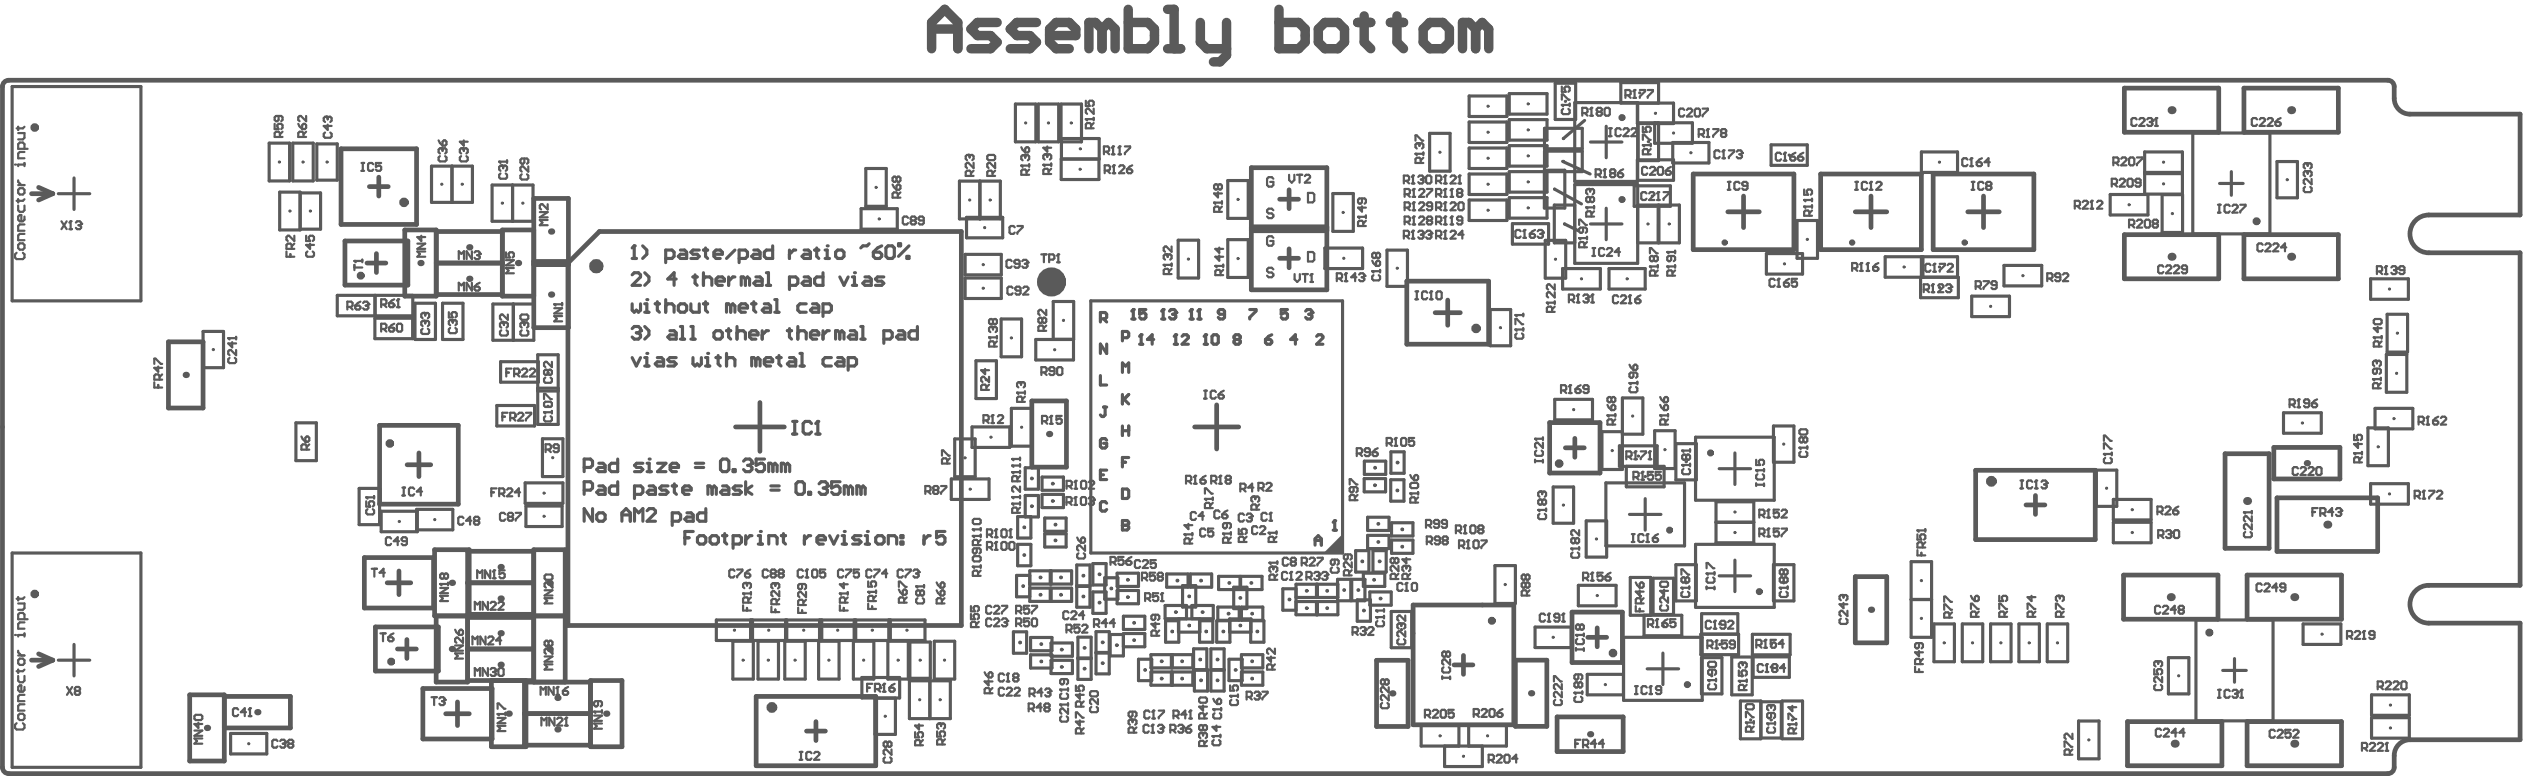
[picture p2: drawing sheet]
<svg xmlns="http://www.w3.org/2000/svg" width="267mm" height="82mm" viewBox="0 0 267 82" stroke-linecap="round" stroke-linejoin="round" font-family="sans-serif">
<path d="M142.1 56.5v2h-2z" fill="#5a5a5a"/>
<g fill="none" stroke="#5a5a5a" stroke-width=".33">
<path d="M1.3 9.2h13.6v22.6h-13.6zM7.8 18.8v3.4M28.5 15.1h2.1v4h-2.1zM31 15.1h2.1v4h-2.1zM33.5 15.2h2.2v3.9h-2.2zM45.7 17.6h4.3v3.8h-4.3zM47.8 17.6v3.8M52.1 19.6h4.3v3.8h-4.3zM54.2 19.6v3.8M91.6 17.8h2.2v4h-2.2zM101.5 19.2h4.3v4h-4.3zM103.7 19.2v4"/>
<path d="M107.4 11h2.2v4h-2.2zM109.8 11h2.2v4h-2.2zM112.3 11h2.1v4h-2.1zM112.3 16.8v-2.1h4v2.1h-4v2.2h4v-2.2M129.9 19.1h2.2v4h-2.2zM151.3 14.1h2.1v4h-2.1zM155.4 12.9h4v2.2h-4zM155.4 10.2h4v2.1h-4zM155.4 15.7h4v2.1h-4zM155.4 18.4h4v2.2h-4zM159.7 9.9h4v2.2h-4zM159.7 12.7h4v2.1h-4z"/>
<path d="M159.7 15.4h4v2.2h-4zM163.4 18h2.2v4h-2.2v-6h4v2.2h-7.7v2.1h4v-2.1M163.4 13.6h4v2.1h-4zM164.5 8.8h2.2v3.8h-2.2zM165.3 17.1l2.9 1.3M166.6 10.9h6.7v8.3h-6.7zM166.6 19.5h6.7v8.4h-6.7zM167.7 12.7l-2.3 2M168.3 15h3.3M169.9 13.4v3.3M172.9 19.7h3.8v2.1h-3.8zM173.2 10.9v2.2h3.9v-2.2h-5.6v-2.2h4v2.2"/>
<path d="M173.2 16.9h3.9v2.2h-3.9zM175.1 13v2.2h4v-2.2h-5.8v4h2.2v-4M177 15.1h3.8v2.1h-3.8zM187.4 15.3h3.8v2.2h-3.8zM203.3 16.1h3.8v2.1h-3.8zM226.9 16.1h4v2.1h-4zM226.9 18.4h4v2.1h-4zM232 14.1h8.2v10.6h-8.2zM234.8 19.4h2.5M236.1 18.2v2.5M240.9 17.1h2.2v3.8h-2.2zM6.2 20.5h3.3"/>
<path d="M21.5 35.1h2.1v3.8h-2.1zM29.6 20.3h2.2v4h-2.2zM31.8 20.4h2.1v3.8h-2.1M35.7 31.2h8v2.2h-8zM39.7 33.7h4v2.1h-4zM39.7 31.2v2.2M43.9 32.1h2.2v3.8h-2.2zM46.8 32.1h2.2v3.8h-2.2zM52.2 32.2h4.3v3.8h-4.3zM53 38.3h4v2.1h-4zM54.3 32.2v3.8M56.9 37.5h2.2v7.4h-2.2z"/>
<path d="M91.1 22.1h3.8v2.1h-3.8zM102.1 29.4h3.8v2.2h-3.8zM102.1 26.9h3.8v2.2h-3.8zM102.3 23h3.8v2.2h-3.8zM103.3 38.2h2.1v4h-2.1zM105.9 33.7h2.2v4h-2.2zM111.4 35.9v-4h2.2v4h-4v2.2h4v-2.2M115.4 31.8h26.7v26.7h-26.7zM124.7 25.4h2.1v4h-2.1zM129.9 25.4h2.2v4h-2.2zM140.2 26.2h4v2.2h-4zM141 20.5h2.2v4h-2.2z"/>
<path d="M146.8 26.5h2.1v3.8h-2.1zM155.4 21.2h4v2.1h-4zM157.7 32.7h2.1v3.9h-2.1zM159.7 20.9h4v2.2h-4zM160 23.7h3.8v2.1h-3.8zM163.5 25.4h2.2v4h-2.2zM164.5 20l2.8 1.6M165.3 28.4h4v2.2h-4zM165.5 23.7l1.5 .7M166.6 21.7h-2.1v4h2.1M168.3 23.7h3.3M169.9 22v3.4"/>
<path d="M170.2 28.4h3.9v2.2h-3.9zM173.3 21.7h2.1v4h-2.1M175.5 21.7h2.2v4h-2.2zM186.9 26.8h3.8v2.2h-3.8zM190.1 23.3h2.2v4h-2.2zM203.2 29.3v2.2h4v-2.2h-7.7v-2.1h7.6v2.1M203.3 27.2v2.1M203.5 27.2v2.1M208.6 31.3h4v2.2h-4zM212 28.1h4v2.1h-4zM223.3 20.6h4v2.1h-4zM228.8 20.6h2.1v4h-2.1z"/>
<path d="M250.8 29.5h4v2.2h-4zM252.5 37.5h2.2v4h-2.2zM252.6 33.2h2.1v4h-2.1zM1.3 58.5h13.6v22.7h-13.6zM31.3 44.7h2.2v4h-2.2zM38 51.7h2.2v3.8h-2.2zM40.3 54.1h3.9v2.2h-3.9zM44.1 53.9h3.8v2.2h-3.8zM52.6 42.9h4v2.2h-4zM55.6 51.1h4v2.2h-4zM55.6 53.5h3.9v2.2h-3.9zM56.9 41.1h2.2"/>
<path d="M56.9 41.4h2.2M57.4 46.4h2.2v4h-2.2zM100.7 50.7h3.9v2.1h-3.9zM101 46.4h2.2v4h-2.2zM102.8 45.2h4v2.1h-4zM107 43.2h2.2v4h-2.2zM107.7 54.7h1.4v2.2h-1.4zM107.7 57.6h1.4v2.3h-1.4zM108.5 49.5h1.4v2.3h-1.4zM108.5 52.4h1.4v2.3h-1.4zM110.3 52.3h2.2v1.4h-2.2zM110.3 50.5h2.2v1.4h-2.2z"/>
<path d="M110.5 56.5h2.3v1.4h-2.3zM110.5 54.8h2.3v1.4h-2.3zM113.9 59.8h1.4v4.4h-1.4zM115.6 59.6h1.4v2.3h-1.4zM141.1 56.1h.3M141.2 55.1v1M143.4 58.3h1.4v2.2h-1.4zM144.3 50.6h2.3v1.4h-2.3zM144.4 48.8h2.2v1.4h-2.2zM144.7 56.6h2.3v1.4h-2.3zM144.7 54.7h2.3v1.4h-2.3zM145.3 58.3h1.4v2.2h-1.4z"/>
<path d="M147.1 50.8h1.4v2.2h-1.4zM147.2 47.8h1.4v2.3h-1.4zM147.2 55.3h2.3v1.4h-2.3zM147.2 57.1h2.3v1.4h-2.3zM158.2 59.8h2.1v4h-2.1zM164.3 51.5h2.2v3.9h-2.2zM164.5 42.2h4v2.2h-4zM167.8 55.1h2.2v3.8h-2.2zM169.9 51.1h8.3v6.7h-8.3zM171.7 45.7h-2.2v4h2.2v-7.6h2.1v3.8h-2.1M172.1 49.3v2.2h4v-2.2h-4.8v-2.1h4v2.1M172.4 54.4h3.3"/>
<path d="M174.1 52.8v3.3M175.1 45.6h2.1v4h-2.1zM177.3 59.7h2.2v3.9h-2.2zM177.3 46.9h2.2v3.9h-2.2zM179.4 46.2h8.3v6.7h-8.3zM179.4 57.6h8.3v6.7h-8.3zM181.6 53.1h4v4.3h-4zM181.6 55.3h4M181.9 49.6h3.3M183.6 47.9v3.3M183.6 59.3v3.3M187.6 59.7h2.2v3.9h-2.2z"/>
<path d="M187.6 45.1h2.2v3.8h-2.2zM202.2 59.4h2.2v8h-2.2zM221.8 49.7h2.2v3.9h-2.2zM223.6 55.3h4v2.1h-4zM223.6 52.8h4v2.2h-4zM241.6 43.7h4v2.1h-4zM250.5 45.3h2.2v4h-2.2zM250.8 51.2h4v2.1h-4zM251.3 43.2h4v2.2h-4zM6.2 69.8h3.3M7.8 68.2v3.3M24.4 77.6h3.8v2.2h-3.8z"/>
<path d="M75.8 65.6h22.1v2.2h-22.1zM77.5 67.8h2.2v4h-2.2zM79.4 65.6v2.2M79.6 65.6v2.2M80.2 67.8h2.2v4h-2.2zM83 67.8h2.2v4h-2.2zM83.1 65.6v2.2M83.2 65.6v2.2M86.6 67.8h2.2v4h-2.2zM86.7 65.6v2.2M86.9 65.6v2.2M90.3 67.8h2.2v4h-2.2z"/>
<path d="M90.4 65.6v2.2M90.5 65.6v2.2M91.2 71.7h4v2.1h-4zM92.6 73.9h2.1v3.8h-2.1zM93.9 67.8h2.2v4h-2.2zM94 65.6v2.2M94.2 65.6v2.2M96.2 72h4.4v4h-4.4zM96.3 67.9h2.1v3.9h-2.1zM98.4 72v4M98.8 67.8h2.2v4h-2.2zM107.2 66.8h1.4v2.3h-1.4z"/>
<path d="M109 61.8h4.4v-1.4h-4.4v3.2h4.4v-1.4h-4.4M109 60.9h-1.4v2.2h1.4M109 69.3h2.3v1.4h-2.3zM109 67.4h2.3v1.4h-2.3zM111.1 60.4v1.4M111.1 62.2v1.4M111.2 68h2.3v1.4h-2.3zM111.2 69.9h2.3v1.4h-2.3zM111.2 60.4v1.4M111.2 62.2v1.4M113.9 62h1.4M114.1 67.4h1.3v4.5h-1.3z"/>
<path d="M114.1 69.7h1.3M114.1 69.6h1.3M115.6 62.6h1.4v2.3h-1.4zM116 66.8h1.4v4.5h-1.4zM116 69.1h1.4M116 69h1.4M116.9 61.1h1.4v2.3h-1.4zM118.2 60.6h2.3v1.4h-2.3zM118.2 62.5h2.3v1.4h-2.3zM118.9 67.1h-1.4v2.3h1.4v-2.4h2.2v1.4h-2.2M118.9 65.2h2.2v1.4h-2.2zM120.5 69.7h1.4v2.3h-1.4z"/>
<path d="M121.8 71.1h4.4v1.4h-4.4zM121.8 69.3h4.4v1.4h-4.4zM123.3 65.7h1.4v2.2h-1.4zM123.4 60.7h2.3v1.4h-2.3zM123.9 69.3v1.4M123.9 71.1v1.4M124 69.3v1.4M124 71.1v1.4M124.7 65.5v1.4h2.3v-1.4M125.1 62h1.4v2.2h-1.4zM125.5 65.5v-1.4h-2.2v1.4h5.1v-1.4h-2.3v1.4M125.9 60.7h2.3v1.4h-2.3z"/>
<path d="M126.3 68.6h1.4v2.3h-1.4zM126.4 70.8h1.4v2.3h-1.4zM126.9 65.7h1.4v2.2h-1.4zM128.1 70.9h1.4M128.1 68.6h1.4v4.5h-1.4zM128.1 70.8h1.4M128.7 65.7h1.4v2.2h-1.4zM128.9 64.2h2.2v1.4h-2.2zM128.9 61h2.3v1.4h-2.3zM130 69.7h1.4v2.3h-1.4zM130.1 65.5h2.3v1.4h-2.3zM130.5 62.1h1.4v2.3h-1.4z"/>
<path d="M131.3 61h2.2v1.4h-2.2zM131.3 64.2h2.3v1.4h-2.3zM131.3 69.3h2.3v1.4h-2.3zM131.3 71.1h2.3v1.4h-2.3zM132.3 65.7h1.4v2.2h-1.4zM137.1 63.2h4.5v-1.4h-4.5v3.2h4.5v-1.4h-4.5M137.1 62.3h-1.4v2.3h1.4M139.3 61.8v1.4M139.3 63.6v1.4M139.4 61.8v1.4M139.4 63.6v1.4M141.5 61.3h1.4v2.3h-1.4z"/>
<path d="M143 61.3h1.4v2.3h-1.4zM143.6 63.5h1.4v2.2h-1.4zM144.3 60.6h2.2v1.4h-2.2zM144.9 62.6h2.3v1.4h-2.3zM147.2 64.7h2.2v3.8h-2.2zM152.8 78.9v2.2h4v-2.2M154.4 78.9v-2.1h-4v2.1h9v-2.1h-4v2.1M162.4 66.3h3.8v2.2h-3.8zM167 61.9h4v2.2h-4zM171.8 71.3h-3.9v2.2h3.9M171.8 67.4h8.3v6.7h-8.3zM173.9 65.1v2.2h4v-2.2h-5.4v-4h2.2v4"/>
<path d="M174.3 70.8h3.3M174.9 61.2h2.2v3.8h-2.2zM175.9 69.1v3.3M180 67.1h4v2.2h-4zM180 69.6h2.2v3.8h-2.2zM180 67.1v-2.2h3.9v2.2M181.9 60.9h3.3M183.2 69.5h2.2v4h-2.2zM184.1 74.2h2.2v4h-2.2zM185.4 67.1h4v2.2h-4zM185.5 69.5h3.8v2.2h-3.8zM186.3 74.2h2.2v3.9h-2.2"/>
<path d="M188.6 74.2h2.1v4h-2.1zM202.2 63.4h2.2M204.6 66h2.2v4h-2.2zM207.6 66h2.2v4h-2.2zM210.6 66h2.2v4h-2.2zM213.6 66h2.2v4h-2.2zM216.6 66h2.2v4h-2.2zM219.9 76.3h2.2v4h-2.2zM229.4 69.6h2.2v3.8h-2.2zM232.3 65.6h8.2v10.7h-8.2zM235.2 70.9h2.5M236.4 69.7v2.5"/>
<path d="M243.7 66h4v2.2h-4zM250.9 73.5h4v2.2h-4zM250.9 75.9h4v2.2h-4z"/>
</g>
<g fill="none" stroke="#5a5a5a" stroke-width=".5">
<path d="M.3 9.2v72M.9 8.5h251.8M4.1 19.8l1.5 .7M36.1 15.7h8v8h-8zM39.1 19.7h2M40.1 18.7v2M132.4 17.7h8v13h-8zM179.1 18.4h10.7v8h-10.7zM192.6 18.4h10.7v8h-10.7zM204.5 18.4h10.7v8h-10.7zM224.8 9.3h10v4.7h-10zM237.4 9.3h10v4.7h-10z"/>
<path d="M253.3 9.2v1.2M255 12.1h11.6v10.6h-9.6M3.3 20.5h2.3M5.6 20.5l-1.5 .7M17.8 36.2h3.7v7h-3.7zM36.5 25.5h6.7v4.7h-6.7zM38.8 27.8h2M39.8 26.8v2M42.8 24.3h3.4v7h-3.4zM46.2 27.8h6.9M46.2 31.2h6.9M46.2 24.5h6.9"/>
<path d="M56.5 21h3.6v13.7h-3.6zM56.5 28h3.6M56.5 27.7h3.6M56.5 24.3h-3.4v7h3.4M63.4 24.5h38.3v41.7h-41.6v-38.4zM132.4 24.4h8M132.4 24h8M135.4 27.3h2M135.4 21.1h2M136.4 20.1v2M136.4 26.3v2M148.8 29.7h8.7v6.7h-8.7z"/>
<path d="M151.8 33.1h2.7M153.2 31.7v2.7M182.8 22.4h3.3M184.5 20.7v3.4M196.3 22.4h3.3M198 20.7v3.4M208.2 22.4h3.3M209.9 20.7v3.4M224.8 24.8h10v4.7h-10zM237.4 24.8h10v4.7h-10zM257 26.7h9.6v35.2h-9.6M38.5 59h7.4v5.3h-7.4z"/>
<path d="M40.2 45h8.3v8.3h-8.3zM43.1 49.2h2.5M44.3 47.9v2.5M46 58.2h3.6v7h-3.6zM56.5 58.3h-7v6.7h7M77.8 45.2h5.2M80.4 42.6v5.1M109.2 42.4h3.6v7h-3.6zM126.4 45.2h4.7M128.7 42.8v4.7M164 44.7h5.3v5.3h-5.3zM165.6 47.4h2"/>
<path d="M166.6 46.4v2M209 49.7h12.7v7.4h-12.7zM214.4 53.4h2M215.4 52.4v2M235.4 48h4.7v10h-4.7zM240.6 47.3h7v3.4h-7zM240.9 52.7h10.7v5.6h-10.7zM3.3 69.8h2.3M4.1 69.2l1.5 .6M5.6 69.8l-1.5 .7M20.1 73.5h3.6v7h-3.6zM23.7 73.7h7v3.3h-7"/>
<path d="M39.7 66.3h6.7v4.7h-6.7zM41 61.7h2.5M42.1 68.7h1.9M42.2 60.4v2.5M43.1 67.7v2M44.7 72.8h7.4v5.4h-7.4zM46.1 65.2v7h3.4v-7M47.2 75.5h2.5M48.4 74.3v2.5M49.5 72h7M49.5 68.7h7M49.5 61.7h7"/>
<path d="M49.5 65.3h7M52 72v7h3.7v-7M55.5 75.5h7M56.5 72.2v-14h3.3v14M56.5 65.2h3.3M62.5 72h3.3v7h-3.3zM62.5 72.2h-7v6.6h7M80 73.7h12.7v7.3h-12.7zM85.3 77.3h2M86.3 76.3v2M145.6 69.9h3.4v7h-3.4zM149.5 64h10.7v12.7h-10.7z"/>
<path d="M153.8 70.3h2M154.8 69.3v2M160.3 69.8h3.4v7h-3.4zM164.7 75.8h7v3.7h-7zM166.3 64.8h5.4v5.3h-5.4zM168 67.4h2M169 66.4v2M196.3 61h3.3v7h-3.3zM224.7 60.8h10v4.7h-10zM225.1 76.3h10v4.7h-10zM237.8 60.8h9.9v4.7h-9.9zM237.8 76.3h9.9v4.7h-9.9z"/>
<path d="M253.3 79.9v1.3M257 65.9h9.6v12.4h-11.6M.9 81.8h251.8"/>
</g>
<g fill="none" stroke="#5a5a5a" stroke-width=".23">
<path d="M149.8 16.3h.1M149.8 16.3l.1 .1M149.8 14.9v-.6h.1l.6 .6h.1M149.8 16.3h.8M150 15.2h.1M150 15.2h-.1l-.1 .1v.3l.1 .1M150 15.2l.2 .1M150.2 15.3l.1-.1h.2l.1 .1v.3l-.1 .1M150.2 15.3v.1M150.3 17.2v-.4l-.1-.1h-.3l-.1 .1v.4h.8M150.6 16.7l-.3 .3M150.6 16.1v.3"/>
<path d="M152.9 20h.1M152.9 20v.8M152.9 20l-.1 .1M153.6 20h.1M153.6 20v.8M153.6 20l-.1 .1M165.2 11.1h.1M165.2 9.2v.5h.5l-.2-.3v-.1l.2-.1h.2l.2 .1v.3l-.2 .1M165.2 10.5v-.5h.2l.5 .5h.2M165.2 11.1h.9M165.2 11.1l.2 .1M165.4 11.5l-.2 .2v.2l.2 .2h.5l.2-.2v-.2l-.2-.2"/>
<path d="M166.1 11v.2M168.1 20h.1M168.1 20h-.1l-.2 .1v.3l.2 .1M168.1 20l.1 .1M170.2 13.6h.3M170.2 14.4h.3M170.4 13.6v.8M171.5 13.7l-.1-.1h-.3l-.2 .1v.6l.2 .1h.3l.1-.1M171.8 13.7l.1-.1h.3l.1 .1v.2l-.5 .5h.5M172 10.1h.4l.1-.2v-.2l-.1-.2h-.4v.9M172.3 10.1l.2 .3M172.6 13.7l.1-.1h.3l.2 .1v.2l-.6 .5h.6"/>
<path d="M172.8 10.4h.3M172.9 9.5h.1M172.9 9.5l-.1 .2M172.9 9.5v.9M173.5 9.5h.6v.2l-.6 .5v.2M173.8 15.4h.1M173.8 13.4v.6h.4l-.1-.5 .1-.1h.3l.2 .1v.3l-.2 .2M173.8 14.8v-.6h.2l.5 .6h.2M173.8 15.4h.9M173.8 15.4l.2 .1M174.3 9.5h.6v.2l-.6 .5v.2M174.4 16.3v-.4l-.2-.1h-.2l-.2 .1v.4h.9"/>
<path d="M174.7 15.8l-.3 .2M174.7 15.2v.3M143.7 22.9h.1M143.7 22.9l.1 .2M143.7 22.9h.8M144.1 21.8v.6l-.4-.4h.8M144.1 21v.4l-.1 .1h-.2l-.1-.1v-.3l.1-.1h.6l.1 .1v.3l-.1 .1M144.2 23.9v-.4l-.1-.1h-.3l-.1 .1v.4h.8M144.5 23.4l-.3 .2M144.5 22.8v.3M145.2 28.7h.1M145.2 27.6l.4 .5"/>
<path d="M145.2 28.7h.8M145.2 28.7l.1 .1M145.3 29.1l-.1 .1v.3l.1 .2h.6l.1-.2v-.3l-.1-.1M145.6 26.9v.3M145.6 26.9l-.1-.2h-.2l-.1 .2v.3l.1 .1h.2l.1-.1M145.6 26.9l.1-.2h.2l.1 .2v.3l-.1 .1h-.2l-.1-.1M145.7 27.6h.2l.1 .1v.3l-.1 .1h-.3v-.4zM146 28.5v.3M149.8 31.7h.2M149.8 30.8h.2M149.9 30.8v.9M151 31l-.1-.2h-.3l-.1 .2v.5l.1 .2h.3l.1-.2"/>
<path d="M151.3 31.7h.3M151.4 30.8h.1M151.4 30.8v.9M151.4 30.8l-.1 .2M151.9 22h.5l.1-.2v-.3l-.1-.1h-.5v.8M151.9 23.5h.5l.1-.2v-.3l-.1-.1h-.5v.8M151.9 20.5h.5l.1-.1v-.3l-.1-.1h-.5v.8M151.9 25h.5l.1-.2v-.3l-.1-.1h-.5v.8M152 31l.1-.2h.3l.1 .2v.5l-.1 .2h-.3l-.1-.2zM152.2 23.5l.3 .2M152.2 20.5l.3 .3M152.2 25l.3 .2"/>
<path d="M152.2 22l.3 .2M152.8 20.8h.3M152.8 23.7h.3M152.8 25.2h.3M152.8 22.2h.3M152.9 22.9h.1M152.9 24.4h.1M152.9 21.4h.1M152.9 22.9l-.1 .1M152.9 21.4v.8M152.9 22.9v.8M152.9 24.4v.8"/>
<path d="M152.9 24.4l-.1 .1M152.9 21.4l-.1 .1M153.5 20.8h.2M153.5 24.5l.1-.1h.3l.1 .1v.2l-.5 .5h.5M153.5 23.7h.2M153.5 21.5l.1-.1h.3l.1 .1v.2l-.5 .5h.5M153.6 22.9h.1M153.6 22.9v.8M153.6 22.9l-.1 .1M154.3 20.4l-.1 .1v.2l.1 .1h.3l.1-.1v-.2l-.1-.1M154.3 20.4l-.1-.1v-.2l.1-.1h.3l.1 .1v.2l-.1 .1M154.3 20.4h.3"/>
<path d="M154.4 21.4h.3l.2 .1v.6l-.2 .1h-.3l-.1-.1v-.6zM154.7 23.3h-.4l-.1-.1v-.2l.1-.1h.3l.1 .1v.6l-.1 .1h-.3l-.1-.1M154.9 24.8h-.6l.4-.4v.8M160.3 34.9h.1M160.3 33.3h.1M160.3 34.3v-.6h.2l.5 .6h.2M160.3 34.9h.9M160.3 34.9l.2 .1M160.3 33.3h.9M160.3 33.3l.2 .2M160.5 35.3l-.2 .1v.3l.2 .1h.5l.2-.1v-.3l-.2-.1M161.2 33.2v.3"/>
<path d="M161.2 34.7v.3M166 31.7h.4l.2-.1v-.3l-.2-.1h-.4v.8M166.3 31.7l.3 .3M166.8 32h.3M167 31.2h.1M167 31.2l-.2 .1M167 31.2v.8M167.5 31.3l.2-.1h.2l.2 .1v.1M167.8 31.6h.1M167.8 21.9h.1M167.8 21.9h.9M167.8 21.9l.2 .2"/>
<path d="M167.9 31.6l.2 .1v.2l-.2 .1h-.2l-.2-.1M168.1 31.4h.1M168.1 31.4l-.2 .2M168.2 20.1l.2-.1h.1l.2 .1v.3l-.2 .1M168.2 21l-.1-.2h-.1l-.2 .2v.2l.2 .2h.1l.1-.2M168.2 21l.2-.2h.1l.2 .2v.2l-.2 .2h-.1l-.2-.2M168.2 20.1v.2M168.2 21v.2M168.4 32h.2M168.4 22.9v-.4l-.2-.1h-.2l-.2 .1v.4h.9M168.5 31.2h.1M168.5 31.2v.8"/>
<path d="M168.5 31.2l-.1 .1M168.7 22.4l-.3 .2M168.7 21.8v.3M171.2 31.4l-.1-.2h-.3l-.1 .2v.5l.1 .2h.3l.1-.2M171.5 31.4l.1-.2h.3l.1 .2v.1l-.5 .6h.5M172.3 32.1h.3M172.5 31.2h.1M172.5 31.2v.9M172.5 31.2l-.2 .2M173 31.7h.4l.2 .1v.1l-.2 .2h-.2l-.2-.2zM173.6 31.2l-.6 .5M174.6 28.2h.1"/>
<path d="M174.6 28.2l.1 .1M174.6 28.2h.8M174.6 26.8v-.6h.1l.6 .6h.1M175 27.2l-.2-.1h-.1l-.1 .1v.3l.1 .1h.1l.2-.1M175 27.2l.1-.1h.2l.1 .1v.3l-.1 .1h-.2l-.1-.1M175 27.2v.3M175.1 29.2v-.5l-.1-.1h-.3l-.1 .1v.5h.8M175.4 28.6l-.3 .3M175.4 28v.3M176.4 28.2h.1M176.4 26.7h.1M176.4 28.2l.1 .1"/>
<path d="M176.4 28.2h.8M176.4 26.7h.8M176.4 26.7l.1 .1M176.8 27.1v.4l-.1 .1h-.2l-.1-.1v-.3l.1-.1h.6l.1 .1v.3l-.1 .1M177 29.2v-.5l-.2-.1h-.3l-.1 .1v.5h.8M177.2 28.6l-.2 .3M177.2 26.5v.3M177.2 28v.3M190.9 21.9h.1M190.9 21.2h.1M190.9 20v.6h.4l-.1-.3v-.1l.1-.2h.3l.1 .2v.3l-.1 .1M190.9 21.9h.8"/>
<path d="M190.9 21.9l.1 .1M190.9 21.2h.8M190.9 21.2l.1 .1M191.4 22.8v-.4l-.1-.1h-.3l-.1 .1v.4h.8M191.7 22.3l-.3 .2M191.7 21v.3M191.7 21.7v.3M203.5 30.6h.5l.1-.1v-.3l-.1-.1h-.5v.8M203.8 30.6l.3 .3M204.3 28l-.2-.1h-.3l-.1 .1v.6l.1 .1h.3l.2-.1M204.4 30.9h.3M204.5 30.1h.1"/>
<path d="M204.5 30.1l-.1 .1M204.5 30.1v.8M204.5 28.7h.3M204.7 27.9h.1M204.7 27.9v.8M204.7 27.9l-.2 .1M205.1 30.2l.1-.1h.3l.1 .1v.2l-.5 .5h.5M205.2 27.9h.6v.1l-.6 .6v.1M205.9 30.2l.1-.1h.3l.2 .1v.2M206.1 28l.1-.1h.3l.1 .1v.2l-.5 .5h.5M206.2 30.5h.1M206.3 30.5l.2 .1v.2l-.2 .1h-.3l-.1-.1"/>
<path d="M206.5 30.4h.1M206.5 30.4l-.2 .1M219.5 21.8h.4l.2-.1v-.3l-.2-.2h-.4v.9M219.8 21.8l.3 .3M220.4 21.4l.1-.2h.3l.1 .2v.1l-.5 .6h.5M221.2 22.1h.3M221.3 21.2h.1M221.3 21.2v.9M221.3 21.2l-.1 .2M221.9 21.4l.1-.2h.3l.1 .2v.1l-.5 .6h.5M225.3 23.8h.4l.1-.1v-.3l-.1-.2h-.4v.9M225.5 23.8l.3 .3"/>
<path d="M226.1 23.4l.1-.2h.3l.2 .2v.1l-.6 .6h.6M227.1 23.2h.2l.2 .2v.5l-.2 .2h-.2l-.2-.2v-.5zM227.9 23.7l-.1-.2v-.1l.1-.2h.3l.1 .2v.1l-.1 .2M227.9 23.7l-.1 .1v.1l.1 .2h.3l.1-.2v-.1l-.1-.1M227.9 23.7h.3M251.2 35.7h.1M251.2 35.7h.8M251.2 35.7l.1 .1M251.3 33.7h.5l.2 .2v.3l-.2 .1h-.5l-.1-.1v-.3zM251.5 28.7h.4l.1-.1v-.3l-.1-.1h-.4v.8M251.6 34.6v.5l-.4-.4h.8M251.7 36.7v-.5l-.1-.1h-.3l-.1 .1v.5h.8"/>
<path d="M251.8 28.7l.2 .3M252 36.1l-.3 .3M252 35.6v.2M252.3 29h.3M252.5 28.2h.1M252.5 28.2l-.2 .1M252.5 28.2v.8M253 28.3l.2-.1h.2l.2 .1v.1M253.3 28.6h.1M253.4 28.6l.2 .1v.2l-.2 .1h-.2l-.2-.1M253.6 28.4h.1M253.6 28.4l-.2 .2"/>
<path d="M254.4 28.6h-.4l-.2-.2v-.1l.2-.1h.3l.1 .1v.6l-.1 .1h-.3l-.2-.1M143.6 48h.4l.1-.2v-.2l-.1-.2h-.4v.8M143.8 48l.3 .2M144.9 47.8h-.4l-.1-.1v-.1l.1-.2h.3l.1 .2v.5l-.1 .1h-.3l-.1-.1M145.2 47.8h.4l.2 .2v.1l-.2 .1h-.2l-.2-.1zM145.8 47.4l-.6 .4M150.9 55.6h.4l.1-.2v-.3l-.1-.1h-.4v.8M151 57.3h.4l.1-.1v-.3l-.1-.1h-.4v.8M151.2 55.6l.2 .2M151.2 57.3l.3 .3M152.3 55.4h-.5l-.1-.1v-.2l.1-.1h.3l.2 .1v.6l-.2 .1h-.3l-.1-.1M152.3 57.2h-.4l-.1-.2v-.1l.1-.1h.3l.1 .1v.5l-.1 .2h-.3l-.1-.2"/>
<path d="M152.8 57.2l-.2-.2v-.1l.2-.1h.2l.2 .1v.1l-.2 .2M152.8 57.2l-.2 .1v.1l.2 .2h.2l.2-.2v-.1l-.2-.1M152.8 57.2h.2M153.1 55.4h-.4l-.2-.1v-.2l.2-.1h.3l.1 .1v.6l-.1 .1h-.3l-.2-.1M165.2 41.3h.4l.1-.1v-.3l-.1-.2h-.4v.9M165.4 41.3l.3 .3M166 41.6h.3M166.1 40.7h.1M166.1 40.7l-.1 .2M166.1 40.7v.9M166.2 58h.1M166.2 58h.9"/>
<path d="M166.2 58l.2 .2M166.4 58.4l-.2 .2v.3l.2 .1h.5l.2-.1v-.3l-.2-.2M166.7 57.1l-.2-.2h-.1l-.2 .2v.2l.2 .2h.1l.2-.2M166.7 57.1l.1-.2h.1l.2 .2v.2l-.2 .2h-.1l-.1-.2M166.7 57.1v.2M166.7 41.2h.4l.1 .1v.1l-.1 .2h-.3l-.1-.2zM167.1 56.1v.5l-.6-.5h-.1l-.2 .1v.3l.2 .1M167.1 57.9v.3M167.2 40.7l-.5 .5M168.1 41.2h-.4l-.2-.2v-.1l.2-.2h.2l.2 .2v.5l-.2 .2h-.2l-.2-.2M170.1 43.9h.1M170.1 43.9h.8"/>
<path d="M170.1 43.9l.1 .2M170.1 42.8l.4 .6M170.5 42.1l-.1-.1h-.2l-.1 .1v.3l.1 .2h.2l.1-.2M170.5 42.1l.1-.1h.2l.1 .1v.3l-.1 .2h-.2l-.1-.2M170.5 42.1v.3M170.6 44.9v-.4l-.1-.1h-.3l-.1 .1v.4h.8M170.6 42.8h.2l.1 .2v.2l-.1 .2h-.3v-.4zM170.9 44.4l-.3 .2M170.9 43.8v.3M172.1 48.3h.4l.1-.1v-.3l-.1-.2h-.4v.9M172.4 48.3l.2 .3M172.7 56.5h.2"/>
<path d="M172.7 57.3h.2M172.8 56.5v.8M172.8 50.5h.4l.2-.2v-.2l-.2-.2h-.4v.9M172.9 48.6h.3M173 47.7h.1M173 47.7l-.1 .2M173 47.7v.9M173.1 50.5l.3 .3M173.6 47.7h.6v.2l-.6 .5v.2M173.7 50.8h.2M173.8 49.9h.1M173.8 49.9l-.1 .2"/>
<path d="M173.8 49.9v.9M173.9 56.6l-.1-.1h-.3l-.1 .1v.6l.1 .1h.3l.1-.1M174.2 57.3h.3M174.3 56.5h.1M174.3 56.5v.8M174.3 56.5l-.1 .1M174.4 48.6h.3M174.6 47.7h.1M174.6 47.7v.9M174.6 47.7l-.2 .2M174.9 56.9h.4l.1 .2v.1l-.1 .1h-.3l-.1-.1zM174.9 49.9h-.6v.4l.3-.1h.2l.1 .1v.3l-.1 .2h-.3l-.2-.2"/>
<path d="M175.4 56.5l-.5 .4M175.7 49.9h-.5v.4l.4-.1 .1 .1v.3l-.1 .2h-.3l-.1-.2M178 49.2h.1M178 47.7h.1M178 49.2l.1 .1M178 49.2h.8M178 47.7h.8M178 47.7l.1 .1M178.1 49.6l-.1 .1v.3l.1 .2h.6l.1-.2v-.3l-.1-.1M178.4 48.2l-.1-.1h-.2l-.1 .1v.3l.1 .1h.2l.1-.1M178.4 48.2l.1-.1h.2l.1 .1v.3l-.1 .1h-.2l-.1-.1M178.4 48.2v.3"/>
<path d="M178.8 47.5v.3M178.8 49.1v.2M185.8 49.7h.1M185.8 48.6v.6h.4l-.1-.4 .1-.2h.3l.1 .2v.3l-.1 .1M185.8 51.1v.3M185.8 51.3h.8M185.8 49.7h.8M185.8 49.7l.1 .2M185.9 50.2l-.1 .1v.3l.1 .1h.6l.1-.1v-.3l-.1-.1M186.1 54.5h.5l.1-.2v-.2l-.1-.2h-.5v.9M186.1 56.5h.5l.1-.2v-.2l-.1-.2h-.5v.9M186.4 56.5l.3 .3"/>
<path d="M186.4 54.5l.3 .3M186.6 49.6v.3M186.6 51.1v.3M187 56.8h.3M187 54.8h.3M187.1 55.9h.1M187.1 53.9h.1M187.1 53.9v.9M187.1 55.9v.9M187.1 55.9l-.1 .2M187.1 53.9l-.1 .2M188.2 53.9h-.5v.4l.2-.1h.2l.1 .1v.3l-.1 .2h-.3l-.1-.2"/>
<path d="M188.2 55.9h-.5v.4l.2-.1h.2l.1 .1v.3l-.1 .2h-.3l-.1-.2M188.5 54.1l.1-.2h.3l.2 .2v.1l-.6 .6h.6M188.5 55.9h.6v.2l-.6 .5v.2M237.4 54.2h.1M237.4 54.2h.9M237.4 54.2l.2 .1M237.6 56.3l-.2 .1v.3l.2 .1h.5l.2-.1v-.3l-.2-.1M238.3 54.6v.6l-.6-.6h-.1l-.2 .2v.2l.2 .2M238.3 55.4v.6l-.6-.6h-.1l-.2 .2v.3l.2 .1M238.3 54.1v.2M244.7 54.2h.2M245.2 53.8h-.5v.8"/>
<path d="M245.5 54.3h.4l.2-.1v-.3l-.2-.1h-.4v.8M245.8 54.3l.3 .3M246.9 54.2h-.6l.4-.4v.8M247.2 53.9l.1-.1h.3l.1 .1v.1M247.4 54.2h.2M247.6 54.2l.1 .1v.1l-.1 .2h-.3l-.1-.2M247.7 54h.1M247.7 54l-.1 .2M138.2 61.1h.4l.2-.2v-.3l-.2-.1h-.4v.8M138.5 61.1l.3 .2M139.1 60.6l.1-.1h.3l.1 .1v.2M139.3 60.9h.2"/>
<path d="M139.5 60.9l.1 .2v.1l-.1 .1h-.3l-.1-.1M139.6 60.8h.1M139.6 60.8l-.1 .1M139.9 60.6l.1-.1h.3l.1 .1v.2M140.2 60.9h.1M140.3 60.9l.1 .2v.1l-.1 .1h-.3l-.1-.1M140.4 60.8h.1M140.4 60.8l-.1 .1M145.6 65.3h.1M145.6 64.6h.1M145.6 65.3h.8M145.6 65.3l.1 .1"/>
<path d="M145.6 64.6h.8M145.6 64.6l.1 .1M145.7 65.7l-.1 .1v.3l.1 .2h.6l.1-.2v-.3l-.1-.1M146.4 64.4v.3M146.4 65.1v.3M150.8 75.6h.4l.1-.1v-.3l-.1-.1h-.4v.8M151 75.6l.3 .3M151.6 75.2l.1-.1h.3l.2 .1v.2l-.6 .5h.6M152.6 75.1h.2l.2 .1v.6l-.2 .1h-.2l-.2-.1v-.6zM152.6 71.6v.2M152.6 71.7h.8M152.7 70.6l-.1 .1v.3l.1 .1h.6l.1-.1v-.3l-.1-.1"/>
<path d="M153 69.1l-.1-.2h-.2l-.1 .2v.2l.1 .2h.2l.1-.2M153 69.1l.2-.2h.1l.1 .2v.2l-.1 .2h-.1l-.2-.2M153 69.1v.2M153.4 69.8v.5l-.5-.5h-.2l-.1 .1v.3l.1 .1M153.4 71.6v.2M153.8 75.1h-.5v.4l.2-.1h.2l.1 .1v.3l-.1 .1h-.3l-.1-.1M161.4 61.8l-.1-.2h-.2l-.1 .2v.2l.1 .2h.2l.1-.2M161.4 61.8l.2-.2h.1l.1 .2v.2l-.1 .2h-.1l-.2-.2M161.4 60.9l-.1-.1h-.2l-.1 .1v.3l.1 .1h.2l.1-.1M161.4 60.9l.2-.1h.1l.1 .1v.3l-.1 .1h-.1l-.2-.1M161.4 60.9v.3M161.4 61.8v.2"/>
<path d="M161.6 63v-.4l-.2-.2h-.3l-.1 .2v.4h.8M161.8 62.4l-.2 .3M163.5 65.1l-.2-.2h-.2l-.2 .2v.5l.2 .2h.2l.2-.2M163.7 65.8h.3M163.9 64.9h.1M163.9 64.9v.9M163.9 64.9l-.2 .2M165 65.3h-.4l-.2-.1v-.1l.2-.2h.3l.1 .2v.5l-.1 .2h-.3l-.2-.2M165.3 65.8h.3M165.4 64.9h.1M165.4 64.9v.9M165.4 64.9l-.1 .2"/>
<path d="M173.1 64.1v.6h.8M173.1 61.6l.4 .6M173.5 61.8l.1-.2h.2l.1 .2v.2l-.1 .2h-.3zM173.5 62.4v.6l-.4-.4h.8M173.5 64.4v.3M173.6 63.8v-.4l-.1-.1h-.3l-.1 .1v.4h.8M173.9 63.3l-.3 .3M177.9 62.2h.1M177.9 62.2h.8M177.9 60.8v-.6h.1l.6 .6h.1M177.9 62.2l.1 .1M178 62.6l-.1 .1v.3l.1 .2h.6l.1-.2v-.3l-.1-.1"/>
<path d="M178.3 61.2l-.1-.1h-.2l-.1 .1v.3l.1 .1h.2l.1-.1M178.3 61.2l.2-.1h.1l.1 .1v.3l-.1 .1h-.1l-.2-.1M178.3 61.2v.3M178.7 62v.3M180.7 72h.1M180.7 72h.9M180.7 72l.2 .1M180.9 72.4l-.2 .1v.3l.2 .1h.5l.2-.1v-.3l-.2-.1M180.9 70h.5l.2 .1v.3l-.2 .2h-.5l-.2-.2v-.3zM181.1 70.8v.5l-.1 .1h-.1l-.2-.1v-.3l.2-.2h.5l.2 .2v.3l-.2 .1M181.6 71.8v.3M184 72h.1"/>
<path d="M184 70.9v.6h.4l-.1-.3v-.1l.1-.2h.3l.1 .2v.2l-.1 .2M184 72l.1 .2M184 72h.8M184.3 70.1h.1M184.3 70.1h-.2l-.1 .1v.3l.1 .1M184.3 70.1l.1 .1M184.4 70.2l.1-.1h.2l.1 .1v.3l-.1 .1M184.4 70.2v.2M184.5 73v-.4l-.1-.1h-.3l-.1 .1v.4h.8M184.7 76.4h.1M184.7 75.9v-.6h.2l.5 .6h.2M184.7 76.4h.9"/>
<path d="M184.7 76.4l.2 .2M184.8 72.5l-.3 .2M184.8 71.9v.3M184.9 74.5h.5l.2 .1v.3l-.2 .1h-.5l-.2-.1v-.3zM185.3 77.4v-.4l-.2-.1h-.2l-.2 .1v.4h.9M185.6 76.9l-.3 .2M185.6 76.3v.3M185.8 68.2h.4l.2-.1v-.3l-.2-.1h-.4v.8M186.1 68.2l.3 .3M186.5 70.4l-.1-.1h-.3l-.1 .1v.5l.1 .2h.3l.1-.2M186.7 68.5h.2M186.8 67.7h.1"/>
<path d="M186.8 67.7l-.1 .1M186.8 67.7v.8M186.8 71.1h.3M186.9 70.3h.1M186.9 70.3v.8M186.9 70.3l-.1 .1M187 76.5h.1M187 76.5h.8M187 76.5l.1 .2M187.1 77l-.1 .1v.3l.1 .1h.6l.1-.1v-.3l-.1-.1M187.3 74.6h.1M187.3 74.6h-.2l-.1 .1v.3l.1 .1"/>
<path d="M187.3 74.6l.1 .1M187.4 75.4v.4l-.1 .2h-.2l-.1-.2v-.2l.1-.2h.6l.1 .2v.2l-.1 .2M187.4 74.7l.1-.1h.2l.1 .1v.3l-.1 .1M187.4 74.7v.2M187.6 70.7l-.1-.2v-.1l.1-.1h.3l.2 .1v.1l-.2 .2M187.6 70.7l-.1 .1v.1l.1 .2h.3l.2-.2v-.1l-.2-.1M187.6 70.7h.3M187.8 76.4v.3M187.9 67.7h-.5v.4l.2-.1h.2l.1 .1v.3l-.1 .1h-.3l-.1-.1M188.3 62.2h.1M188.3 62.2h.8M188.3 62.2l.1 .1"/>
<path d="M188.4 62.6l-.1 .1v.3l.1 .2h.6l.1-.2v-.3l-.1-.1M188.7 60.4l-.1-.2h-.2l-.1 .2v.3l.1 .1h.2l.1-.1M188.7 61.2l-.1-.1h-.2l-.1 .1v.3l.1 .1h.2l.1-.1M188.7 60.4l.2-.2h.1l.1 .2v.3l-.1 .1h-.1l-.2-.1M188.7 61.2l.2-.1h.1l.1 .1v.3l-.1 .1h-.1l-.2-.1M188.7 60.4v.3M188.7 61.2v.3M188.7 68.1h-.5l.4-.4v.8M188.9 70.7h-.6l.4-.4v.8M189.1 62v.3M194.8 65.4l-.2 .2v.3l.2 .1h.5l.2-.1v-.3l-.2-.2M194.9 62.9h.1"/>
<path d="M194.9 62.9h-.1l-.2 .2v.3l.2 .1M194.9 62.9l.1 .2M195 63.1l.2-.2h.1l.2 .2v.3l-.2 .1M195 63.8v.5l-.4-.4h.9M195 63.1v.1M195.5 64.6v.6l-.6-.6h-.1l-.2 .2v.2l.2 .2M205.7 63.7v-.6h.1l.6 .6h.1M205.7 64.5v-.6h.1l.6 .6h.1M206.3 65.3v-.4l-.2-.1h-.3l-.1 .1v.4h.8M206.5 64.8l-.2 .3M208.5 64.4v-.5h.2l.5 .5h.2M208.5 63l.5 .6"/>
<path d="M209.1 65.3v-.5l-.1-.1h-.3l-.2 .1v.5h.9M209.1 63h.1l.2 .2v.2l-.2 .2h-.2v-.4zM209.4 64.7l-.3 .3M211.5 64.4v-.5h.2l.5 .5h.2M211.5 63v.6h.4l-.1-.3v-.1l.1-.2h.3l.2 .2v.2l-.2 .2M212.1 65.3v-.5l-.2-.1h-.2l-.2 .1v.5h.9M212.4 64.7l-.3 .3M214.5 64.4v-.5h.2l.5 .5h.2M214.9 63v.6l-.4-.4h.9M215.1 65.3v-.5l-.2-.1h-.2l-.2 .1v.5h.9M215.4 64.7l-.3 .3M217.5 64.4v-.5h.2l.5 .5h.2"/>
<path d="M217.8 63h.1M217.8 63h-.1l-.2 .2v.2l.2 .2M217.8 63l.1 .2M217.9 63.2l.2-.2h.1l.2 .2v.2l-.2 .2M217.9 63.2v.1M218.1 65.3v-.5l-.2-.1h-.2l-.2 .1v.5h.9M218.4 64.7l-.3 .3M218.4 79v-.5h.2l.5 .5h.2M219 79.8v-.4l-.1-.1h-.3l-.2 .1v.4h.9M219.3 77.6v.6l-.6-.6h-.1l-.2 .2v.2l.2 .2M219.3 79.3l-.3 .3M227.9 70.8v.5h.4l-.1-.2v-.2l.1-.1h.3l.2 .1v.3l-.2 .1"/>
<path d="M228.1 72.5l-.2 .1v.3l.2 .1h.5l.2-.1v-.3l-.2-.1M228.2 70h.1M228.2 70h-.1l-.2 .1v.3l.2 .1M228.2 70l.1 .1M228.3 70.1l.2-.1h.1l.2 .1v.3l-.2 .1M228.3 70.1v.1M228.8 71.6v.6l-.6-.6h-.1l-.2 .2v.2l.2 .2M239.3 61.9l-.1-.2h-.3l-.1 .2v.5l.1 .2h.3l.1-.2M239.6 61.9l.1-.2h.3l.1 .2v.1l-.5 .6h.5M240.7 77.3l-.1-.1h-.3l-.2 .1v.6l.2 .1h.3l.1-.1M241 77.3l.1-.1h.3l.1 .1v.2l-.5 .5h.5M241 62.1h-.6l.4-.4v.9"/>
<path d="M241.8 62.1h-.4l-.1-.1v-.1l.1-.2h.3l.1 .2v.5l-.1 .2h-.3l-.1-.2M242.4 77.2h-.6v.4l.3-.1h.1l.2 .1v.3l-.2 .1h-.3l-.1-.1M242.6 77.3l.2-.1h.3l.1 .1v.2l-.6 .5h.6M251.6 72.6h.4l.1-.1v-.3l-.1-.1h-.4v.8M251.8 72.6l.3 .3M252.4 72.2l.1-.1h.3l.2 .1v.2l-.6 .5h.6M253.2 72.2l.2-.1h.3l.1 .1v.2l-.6 .5h.6M254.2 72.1h.3l.1 .1v.6l-.1 .1h-.3l-.1-.1v-.6z"/>
</g>
<circle cx="141.2" cy="55.1" r=".17" fill="#5a5a5a"/>
<path d="M124.2 36.4h.4M124.4 35.4v1M130.7 35.9h.4M130.7 35.9l-.1 .2v.1l.1 .2h.4l.1-.2v-.1l-.1-.2M130.7 35.9l-.1-.2v-.1l.1-.2h.4l.1 .2v.1l-.1 .2M133.9 35.9h.5l.2 .2v.1l-.2 .2h-.3l-.2-.2zM134.6 35.4l-.4 .2-.3 .3M137.2 35.9h-.6l.5-.5v1M139.3 35.6l.2-.2h.3l.2 .2v.1l-.7 .7h.7M139.1 57.7v-.7l.4-.3 .3 .3v.7M139.1 57.2h.7M141.2 55.1l-.1 .2" fill="none" stroke="#5a5a5a" stroke-width=".33"/>
<g fill="none" stroke="#5a5a5a" stroke-width=".23">
<path d="M134.7 22.2l-.1-.1h-.4l-.1 .1v.2l.1 .2h.4l.1 .1v.2l-.1 .2h-.4l-.1-.2M134.7 28.5l-.1-.2h-.4l-.1 .2v.2l.1 .1h.4l.1 .2v.2l-.1 .1h-.4l-.1-.1M137 29v.5l.3 .3 .2-.3v-.5M137.8 29h.6M138.1 29v.8M138.4 20.4h.5l.2 .2v.6l-.2 .2h-.5zM138.4 26.7h.5l.2 .1v.7l-.2 .2h-.5zM138.6 29.8h.3M138.8 29h.1M138.8 29v.8M138.8 29l-.2 .1M125.3 56.5h.1"/>
<path d="M125.3 56.5l.2 .2M125.3 56.5h.9M125.5 50.9h.4l.1-.1v-.3l-.1-.2h-.4v.9M125.7 55.4v.6l-.4-.4h.9M125.8 50.9l.2 .3M125.9 57.5v-.4l-.2-.2h-.2l-.2 .2v.4h.9M126.2 56.9l-.3 .3M126.2 56.4v.3M126.3 51.2h.3M126.5 50.3h.1M126.5 50.3l-.2 .2M126.5 50.3v.9"/>
<path d="M126.5 54.3l-.1-.1h-.3l-.1 .1v.6l.1 .1h.3l.1-.1M127 50.8h.4l.2 .1v.1l-.2 .2h-.2l-.2-.2zM127.4 54.6h-.6l.4-.4v.8M127.5 56.1l-.1-.2h-.3l-.1 .2v.5l.1 .2h.3l.1-.2M127.6 50.3l-.6 .5M128.4 55.9h-.6v.4l.3-.1h.1l.2 .1v.3l-.2 .2h-.2l-.2-.2M129.4 56.4h.1M129.4 56.4l.1 .2M129.4 56.4h.8M129.8 55.3v.5l-.1 .1h-.2l-.1-.1v-.3l.1-.2h.6l.1 .2v.3l-.1 .1M130 57.4v-.4l-.2-.1h-.3l-.1 .1v.4h.8M130.2 56.9l-.2 .2"/>
<path d="M130.2 56.3v.3M131.1 55.9v.6h.4l-.2-.3v-.1l.2-.2h.3l.1 .2v.3l-.1 .1M131.2 51.7h.4l.2-.1v-.3l-.2-.1h-.4v.8M131.5 51.7l.3 .3M131.6 54.5l-.1-.2h-.3l-.1 .2v.5l.1 .2h.3l.1-.2M131.6 57.3v-.4l-.1-.1h-.3l-.1 .1v.4h.8M131.9 54.5l.1-.2h.3l.2 .2v.1M131.9 56.8l-.3 .3M132.2 54.8h.1M132.3 54.8l.2 .1v.1l-.2 .2h-.3l-.1-.2M132.5 54.6h.1M132.5 54.6l-.2 .2"/>
<path d="M132.6 51.6h-.5l.4-.4v.8M133 55.8l-.1-.1h-.3l-.1 .1v.6l.1 .1h.3l.1-.1M133.1 51.6h.5l.1-.1v-.3l-.1-.1h-.5v.8M133.3 55.8l.2-.1h.2l.2 .1v.1l-.6 .6h.6M133.4 51.6l.3 .3M134 51.2l.1-.1h.3l.1 .1v.2l-.5 .5h.5M134 54.4l-.1-.1h-.3l-.1 .1v.5l.1 .2h.3l.1-.2M134.2 56.4h.1M134.2 56.4l.2 .1M134.2 56.4h.9M134.3 55.1h.3M134.5 54.3h.1"/>
<path d="M134.5 54.3v.8M134.5 54.3l-.2 .1M134.8 57.3v-.4l-.2-.1h-.2l-.2 .1v.4h.9M135.1 56.8l-.3 .3M135.1 56.2v.3M123.8 77.2h.4l.2-.1v-.3l-.2-.1h-.4v.8M124.1 77.2l.3 .3M124.2 75.7h.4l.1-.1v-.3l-.1-.1h-.4v.8M124.4 75.7l.3 .3M124.7 76.8l.1-.1h.3l.1 .1v.2M124.9 77.1h.2M125.1 77.1l.1 .1v.2l-.1 .1h-.3l-.1-.1"/>
<path d="M125.2 77h.1M125.2 77l-.1 .1M125.5 77.1h.4l.1 .1v.2l-.1 .1h-.3l-.1-.1zM125.5 75.6h-.5l.4-.4v.8M125.8 76h.3M126 75.2h.1M126 75.2v.8M126 75.2l-.2 .1M126 76.7l-.5 .4M127 73.8h.6l.1 .1v.3l-.1 .1h-.6l-.1-.1v-.3zM127.1 77.5h.1M127.1 77.5h-.1l-.1 .2v.3l.1 .1"/>
<path d="M127.1 77.5l.2 .2M127.3 76.8l-.2-.1h-.1l-.1 .1v.3l.1 .2h.1l.2-.2M127.3 77.7l.1-.2h.2l.1 .2v.3l-.1 .1M127.3 74.6v.6l-.4-.4h.8M127.3 76.8v.3M127.3 77.7v.1M127.3 76.8l.1-.1h.2l.1 .1v.3l-.1 .2h-.2l-.1-.2M127.4 78.9v-.4l-.1-.1h-.3l-.1 .1v.4h.8M127.4 76v-.4l-.1-.1h-.3l-.1 .1v.4h.8M127.7 78.4l-.3 .2M127.7 75.5l-.3 .2M134.5 69.4v.6l-.4-.4h.8"/>
<path d="M134.6 70.8v-.4l-.1-.1h-.3l-.1 .1v.4h.8M134.9 68.6v.6l-.6-.6h-.1l-.1 .2v.2l.1 .2M134.9 70.3l-.3 .3"/>
</g>
<circle cx="124.4" cy="35.4" r=".17" fill="#5a5a5a"/>
<path d="M124.4 35.4l-.2 .2M125.1 35.6l.1-.2h.4l.1 .2v.1l-.6 .7h.6M118.8 55.1v1h.5l.1-.2v-.2l-.1-.1h-.5" fill="none" stroke="#5a5a5a" stroke-width=".33"/>
<path d="M119.7 76.1h.1M119.7 76.1h-.1l-.2 .2v.2l.2 .2M119.7 76.1l.1 .2M119.8 75.3v.4l-.1 .1h-.1l-.2-.1v-.3l.2-.1h.5l.1 .1v.3l-.1 .1M119.8 76.3l.2-.2h.1l.1 .2v.2l-.1 .2M119.8 76.3v.1M120 77.5v-.4l-.2-.1h-.2l-.2 .1v.4h.8M120.2 77l-.2 .2" fill="none" stroke="#5a5a5a" stroke-width=".23"/>
<circle cx="118.8" cy="55.6" r=".17" fill="#5a5a5a"/>
<g fill="none" stroke="#5a5a5a" stroke-width=".33">
<path d="M116.4 33.7h.5l.2-.1v-.4l-.2-.1h-.5v1M116.8 33.7l.3 .4M117.1 36.4v1l-.7-1v1M118.8 35.7h.5l.1-.1v-.4l-.1-.1h-.5v1M138.1 32.9l.2-.2h.3l.2 .2v.2M116.4 50.2h.4M116.8 43.1h.3M116.9 43.1v.8l-.1 .2h-.2l-.2-.2M117.1 49.7h-.7v1h.7M118.8 55.1h.5l.1 .1v.2l-.1 .2h-.5M118.8 41.7v1M118.8 48.9h.3"/>
<path d="M118.9 42.2l.5 .5M119.4 48.4h-.6v1M119.4 41.7l-.6 .7"/>
</g>
<g fill="none" stroke="#5a5a5a" stroke-width=".23">
<path d="M38.2 18.1h.3M38.2 17.2h.3M38.4 17.2v.9M39.5 17.4l-.1-.2h-.3l-.2 .2v.5l.2 .2h.3l.1-.2M40.3 17.2h-.5v.5l.3-.2h.1l.1 .2v.2l-.1 .2h-.3l-.1-.2M46.4 14.9l.4 .5M46.5 16.5l-.1 .2v.2l.1 .2h.6l.1-.2v-.2l-.1-.2M46.7 15.7h.1M46.7 15.7h-.2l-.1 .1v.3l.1 .1M46.7 15.7l.1 .1M46.8 15.8l.2-.1h.1l.1 .1v.3l-.1 .1M46.8 15.8v.2"/>
<path d="M47 14.9h.1l.1 .1v.3l-.1 .1h-.3v-.4zM48.8 16.5l-.1 .2v.2l.1 .2h.5l.2-.2v-.2l-.2-.2M48.9 15.7h.1M48.9 15.7h-.1l-.1 .1v.3l.1 .1M48.9 15.7l.2 .1M49.1 14.9v.5l-.4-.4h.8M49.1 15.8v.2M49.1 15.8l.1-.1h.1l.2 .1v.3l-.2 .1M102.5 16.4h.1M102.5 16.4h-.2l-.1 .1v.3l.1 .1M102.5 16.4l.1 .1M102.6 16.5l.1-.1h.2l.1 .1v.3l-.1 .1"/>
<path d="M102.6 16.5v.2M102.7 18.6v-.4l-.1-.1h-.3l-.1 .1v.4h.8M103 17.2v.6l-.5-.6h-.2l-.1 .2v.2l.1 .2M103 18.1l-.3 .2M104.6 16.4h.6l.1 .1v.3l-.1 .1h-.6l-.1-.1v-.3zM105 18.6v-.4l-.1-.1h-.3l-.1 .1v.4h.8M105.3 17.2v.6l-.6-.6h-.1l-.1 .2v.2l.1 .2M105.3 18.1l-.3 .2M110.4 17.4h.1M110.4 17.4l.1 .2M110.4 17.4h.8M110.7 16.3h.1"/>
<path d="M110.7 16.3h-.2l-.1 .2v.2l.1 .2M110.7 16.3l.1 .2M110.8 16.5l.1-.2h.2l.1 .2v.2l-.1 .2M110.8 15.5v.5l-.4-.4h.8M110.8 16.5v.1M110.9 18.4v-.4l-.1-.1h-.3l-.1 .1v.4h.8M111.2 17.9l-.3 .2M111.2 17.3v.3M116.8 16h.4l.2-.1v-.3l-.2-.1h-.4v.8M116.9 18h.4l.1-.1v-.3l-.1-.1h-.4v.8M117.1 16l.3 .3M117.2 18l.2 .3"/>
<path d="M117.6 16.3h.3M117.7 18.3h.3M117.8 15.5h.1M117.8 15.5l-.2 .1M117.8 15.5v.8M117.9 17.5h.1M117.9 17.5l-.2 .1M117.9 17.5v.8M118.3 16.3h.3M118.4 17.6l.1-.1h.3l.2 .1v.2l-.6 .5h.6M118.5 15.5h.1M118.5 15.5v.8"/>
<path d="M118.5 15.5l-.2 .1M119 15.5h.6v.1l-.6 .6v.1M119.2 17.9h.5l.1 .1v.2l-.1 .1h-.3l-.2-.1zM119.8 17.5l-.6 .4M151.9 19.1h.5l.1-.1v-.3l-.1-.1h-.5v.8M152.2 19.1l.3 .3M152.8 19.4h.3M152.9 18.6h.1M152.9 18.6l-.1 .1M152.9 18.6v.8M153.5 18.7l.1-.1h.3l.1 .1v.2l-.5 .5h.5M154.3 19.4h.3"/>
<path d="M154.4 18.6h.1M154.4 18.6v.8M154.4 18.6l-.1 .1M178.2 11.6l-.1-.1h-.3l-.1 .1v.6l.1 .1h.3l.1-.1M178.5 11.6l.1-.1h.3l.1 .1v.2l-.5 .5h.5M179.5 11.5h.2l.2 .1v.6l-.2 .1h-.2l-.2-.1v-.6zM180.1 11.5h.6v.1l-.6 .6v.1M226.1 12.6l-.2-.1h-.2l-.2 .1v.6l.2 .1h.2l.2-.1M226.3 12.6l.2-.1h.3l.1 .1v.2l-.6 .5h.6M227.2 12.6l.1-.1h.3l.1 .1v.2M227.5 12.9h.1M227.6 12.9l.1 .1v.2l-.1 .1h-.3l-.1-.1"/>
<path d="M227.7 12.8h.1M227.7 12.8l-.1 .1M228 13.3h.3M228.2 12.5h.1M228.2 12.5v.8M228.2 12.5l-.2 .1M238.8 12.6l-.1-.1h-.3l-.1 .1v.6l.1 .1h.3l.1-.1M239.1 12.6l.1-.1h.3l.1 .1v.2l-.5 .5h.5M239.9 12.6l.2-.1h.2l.2 .1v.2l-.6 .5h.6M240.7 12.9h.5l.1 .1v.2l-.1 .1h-.3l-.2-.1zM241.3 12.5l-.6 .4M24.1 35.8h.1"/>
<path d="M24.1 35.8h.9M24.1 35.8l.2 .1M24.3 37.9l-.2 .1v.3l.2 .1h.5l.2-.1v-.3l-.2-.1M24.6 36.2v.5l-.5-.4h.9M25 37v.6l-.6-.6h-.1l-.2 .2v.2l.2 .2M25 35.6v.3M37.5 27.6h.1M37.5 28v.6M37.5 28.3h.8M37.5 27.6h.8M37.5 27.6l.1 .1M38.3 27.5v.2"/>
<path d="M44.7 34.8l-.1 .1v.3l.1 .1h.6l.1-.1v-.3l-.1-.1M44.9 33.9h.1M44.9 33.1h.1M44.9 33.1h-.2l-.1 .1v.3l.1 .2M44.9 33.9h-.2l-.1 .2v.3l.1 .1M44.9 33.9l.1 .2M44.9 33.1l.1 .1M45 34.1l.1-.2h.2l.1 .2v.3l-.1 .1M45 33.2l.1-.1h.2l.1 .1v.3l-.1 .2M45 33.2v.2M45 34.1v.1M48.5 27.4v-.8l.3 .3 .3-.3v.8"/>
<path d="M48.5 30.7v-.8l.3 .3 .3-.3v.8M49.9 26.6v.8l-.5-.8v.8M49.9 29.9v.8l-.5-.8v.8M50.2 26.7l.1-.1h.3l.2 .1v.2M50.2 30.3h.4l.2 .2v.1l-.2 .1h-.3l-.1-.1zM50.5 27h.1M50.6 27l.2 .1v.2l-.2 .1h-.3l-.1-.1M50.8 26.9h.1M50.8 26.9l-.2 .1M50.8 29.9l-.6 .4M53 34.9l-.1 .2v.3l.1 .1h.6l.1-.1v-.3l-.1-.2M53.2 34.1h.1"/>
<path d="M53.2 34.1h-.2l-.1 .1v.3l.1 .2M53.2 34.1l.1 .1M53.3 34.2l.2-.1h.1l.1 .1v.3l-.1 .2M53.3 34.2v.2M53.7 33.3v.5l-.5-.5h-.2l-.1 .1v.3l.1 .1M55.2 34.9l-.1 .2v.3l.1 .1h.6l.1-.1v-.3l-.1-.2M55.2 33.3h.6l.1 .1v.3l-.1 .1h-.6l-.1-.1v-.3zM55.3 34.1h.1M55.3 34.1h-.1l-.1 .1v.3l.1 .2M55.3 34.1l.2 .1M55.5 34.2l.1-.1h.2l.1 .1v.3l-.1 .2M55.5 34.2v.2"/>
<path d="M57.1 22.4h.8l-.8 .6h.8M57.9 21.6v.6l-.5-.6h-.1l-.2 .1v.3l.2 .2M57.9 23.3h-.8l.3 .2-.3 .3h.8M96.1 23l-.2-.1h-.2l-.2 .1v.6l.2 .1h.2l.2-.1M96.5 23.3l-.1 .2v.1l.1 .1h.3l.1-.1v-.1l-.1-.2M96.5 23.3l-.1-.1v-.2l.1-.1h.3l.1 .1v.2l-.1 .1M96.5 23.3h.3M97.7 23.3h-.4l-.1-.1v-.2l.1-.1h.3l.1 .1v.6l-.1 .1h-.3l-.1-.1M104.6 35.7h.1M104.6 35.7l.2 .1M104.6 35.7h.9M104.9 34.6h.1"/>
<path d="M104.9 34.6h-.1l-.2 .1v.3l.2 .1M104.9 34.6l.2 .1M105.1 33.9l-.2-.2h-.1l-.2 .2v.3l.2 .1h.1l.2-.1M105.1 33.9l.1-.2h.1l.2 .2v.3l-.2 .1h-.1l-.1-.1M105.1 34.7l.1-.1h.1l.2 .1v.3l-.2 .1M105.1 33.9v.3M105.1 34.7v.2M105.2 36.7v-.5l-.1-.1h-.3l-.2 .1v.5h.9M105.5 36.1l-.3 .3M105.5 35.6v.2M110.2 26.9h.5M110.4 26.9v.8"/>
<path d="M111 27.5h.4l.2-.2v-.3l-.2-.1h-.4v.8M111.8 27.7h.3M112 26.9h.1M112 26.9l-.2 .1M112 26.9v.8M163.7 32h.1M163.7 32l.1 .2M163.7 32h.8M164.2 33v-.4l-.1-.2h-.3l-.1 .2v.4h.8M164.5 30.1v.5l-.6-.5h-.1l-.1 .1v.3l.1 .1M164.5 30.9v.6l-.6-.6h-.1l-.1 .2v.2l.1 .2M164.5 32.4l-.3 .3"/>
<path d="M164.5 31.9v.3M167.1 25.2h.1M167.1 23.8v-.6h.1l.6 .6h.1M167.1 25.2h.8M167.1 25.2l.1 .1M167.5 24.1v.4l-.1 .1h-.2l-.1-.1v-.3l.1-.1h.6l.1 .1v.3l-.1 .1M167.6 26.2v-.5l-.1-.1h-.3l-.1 .1v.5h.8M167.9 25.6l-.3 .3M167.9 25v.3M172.4 38.6l.4 .5M172.8 39.4v.4l-.1 .2h-.2l-.1-.2v-.2l.1-.2h.6l.1 .2v.2l-.1 .2M173 38.6h.1l.1 .1v.3l-.1 .1h-.3v-.4z"/>
<path d="M239.4 25.9l-.1-.1h-.3l-.1 .1v.5l.1 .2h.3l.1-.2M239.7 25.9l.1-.1h.3l.1 .1v.1l-.5 .6h.5M240.5 25.9l.2-.1h.2l.2 .1v.1l-.6 .6h.6M241.9 26.2h-.6l.5-.4v.8M251.4 38.2h.1M251.4 38.2h-.2l-.1 .1v.3l.1 .1M251.4 38.2l.1 .1M251.5 39v.4l-.1 .2h-.2l-.1-.2v-.3l.1-.1h.6l.1 .1v.3l-.1 .2M251.5 38.3l.1-.1h.2l.1 .1v.3l-.1 .1M251.5 38.3v.1M251.9 40v.2M42.6 51.6h.3"/>
<path d="M42.6 52.4h.3M42.7 51.6v.8M43.8 51.7l-.1-.1h-.3l-.1 .1v.6l.1 .1h.3l.1-.1M44.7 52h-.6l.4-.4v.8M49 54.8l-.1-.1h-.3l-.1 .1v.6l.1 .1h.3l.1-.1M49.9 55.1h-.6l.4-.4v.8M50.3 55.1l-.1-.2v-.1l.1-.1h.3l.1 .1v.1l-.1 .2M50.3 55.1l-.1 .1v.2l.1 .1h.3l.1-.1v-.2l-.1-.1M50.3 55.1h.3M57.6 43.6h.1M57.6 42.2v-.5h.1l.6 .5h.1M57.6 43.6h.8"/>
<path d="M57.6 43.6l.1 .1M57.7 44l-.1 .2v.2l.1 .2h.6l.1-.2v-.2l-.1-.2M57.7 42.5h.6l.1 .1v.3l-.1 .2h-.6l-.1-.2v-.3zM57.7 47.6h.4l.2-.2v-.3l-.2-.1h-.4v.8M58 47.6l.3 .2M58.4 43.5v.2M59.1 47.4h-.4l-.1-.1v-.2l.1-.1h.3l.1 .1v.6l-.1 .1h-.3l-.1-.1M97.9 52h.4l.2-.2v-.2l-.2-.2h-.4v.8M98.2 52l.3 .2M98.9 51.8l-.2-.1v-.1l.2-.2h.3l.1 .2v.1l-.1 .1M98.9 51.8l-.2 .2v.1l.2 .1h.3l.1-.1v-.1l-.1-.2M98.9 51.8h.3"/>
<path d="M99.6 51.4h.5v.2l-.5 .5v.1M99.7 48.2v-.5h.1l.6 .5h.1M100.2 49v-.4l-.1-.1h-.3l-.1 .1v.4h.8M100.5 48.5l-.3 .3M102.9 56.7h.1M102.9 56h.1M102.9 56h.9M102.9 56.7l.2 .1M102.9 56.7h.9M102.9 56l.2 .1M103.1 54.9h.5l.2 .1v.3l-.2 .1h-.5l-.2-.1v-.3zM103.5 57.7v-.4l-.2-.2h-.2l-.2 .2v.4h.9"/>
<path d="M103.8 57.1l-.3 .3M103.8 55.9v.2M103.8 56.6v.2M104.1 44.5h.4l.1-.2v-.2l-.1-.2h-.4v.9M104.3 44.5l.3 .3M104.4 56.6h.4l.2-.2v-.3l-.2-.1h-.4v.8M104.4 57.9h.4l.2-.1v-.3l-.2-.2h-.4v.9M104.7 57.9l.3 .3M104.7 56.6l.3 .2M104.9 44.8h.3M105 43.9h.1M105 43.9l-.1 .2"/>
<path d="M105 43.9v.9M105.3 58.2h.2M105.3 56.8h.2M105.4 57.3h.1M105.4 56h.1M105.4 57.3l-.1 .2M105.4 56v.8M105.4 57.3v.9M105.4 56l-.1 .1M105.6 44.1l.1-.2h.3l.1 .2v.1l-.5 .6h.5M106.1 57.3h.3l.1 .2v.5l-.1 .2h-.3l-.1-.2v-.5zM106.1 56h.3l.1 .1v.6l-.1 .1h-.3l-.1-.1v-.6z"/>
<path d="M106.8 56.8h.3M106.9 56h.1M106.9 57.3h.3l.1 .2v.5l-.1 .2h-.3l-.1-.2v-.5zM106.9 56v.8M106.9 56l-.1 .1M107.1 49.9h.1M107.1 49.3h.1M107.1 48.6h.1M107.1 49.9l.1 .2M107.1 49.9h.8M107.1 49.3h.8M107.1 49.3l.1 .1"/>
<path d="M107.1 48.6h.8M107.1 48.6l.1 .1M107.6 50.9v-.4l-.1-.1h-.3l-.1 .1v.4h.8M107.9 50.4l-.3 .2M107.9 48.4v.3M107.9 49.1v.3M107.9 49.8v.3M110.3 44.6h.4l.1-.2v-.3l-.1-.1h-.4v.8M110.5 44.6l.3 .2M111.1 44.8h.3M111.2 44h.1M111.2 44l-.1 .1"/>
<path d="M111.2 44v.8M112.3 44h-.5v.4l.3-.1h.1l.1 .1v.3l-.1 .1h-.3l-.1-.1M114 56.9l.4 .5M114.1 58.5l-.1 .2v.2l.1 .2h.6l.1-.2v-.2l-.1-.2M114.4 57l.1-.1h.2l.1 .1v.3l-.1 .1h-.3zM114.8 57.7v.6l-.6-.6h-.1l-.1 .1v.3l.1 .2M136.3 59.1l-.2-.1h-.2l-.2 .1v.6l.2 .1h.2l.2-.1M136.7 59.4l-.1 .2v.1l.1 .1h.3l.1-.1v-.1l-.1-.2M136.7 59.4l-.1-.1v-.2l.1-.1h.3l.1 .1v.2l-.1 .1M136.7 59.4h.3M137.7 59.6h.4l.2-.2v-.3l-.2-.1h-.4v.8M138 59.6l.3 .2"/>
<path d="M138.6 59.1l.1-.1h.3l.1 .1v.2l-.5 .5h.5M139.4 59h.5v.1l-.5 .6v.1M141.2 59.2v.4l-.1 .2h-.2l-.1-.2v-.3l.1-.1h.6l.1 .1v.3l-.1 .2M142.8 51.3v-.6h.1l.6 .6h.1M143.2 51.5v.4l-.1 .2h-.2l-.1-.2v-.2l.1-.2h.6l.1 .2v.2l-.1 .2M143.4 52.9v-.4l-.2-.1h-.3l-.1 .1v.4h.8M143.6 52.4l-.2 .2M147.5 59.2l-.1-.2h-.1l-.2 .2v.2l.2 .2h.1l.1-.2M147.5 59.2l.2-.2h.1l.2 .2v.2l-.2 .2h-.1l-.2-.2M147.5 59.2v.2M148 59.9v.5l-.6-.5h-.1l-.2 .1v.3l.2 .1M172.4 40.5h.1"/>
<path d="M172.4 40.5h.8M172.4 40.5l.1 .2M172.5 40.9l-.1 .2v.3l.1 .1h.6l.1-.1v-.3l-.1-.2M173.2 40.4v.3M190.4 47.4h.1M190.4 47.4h.8M190.4 47.4l.1 .1M190.5 47.8l-.1 .1v.3l.1 .1h.6l.1-.1v-.3l-.1-.1M190.5 45.4h.6l.1 .2v.2l-.1 .2h-.6l-.1-.2v-.2zM190.8 46.4l-.1-.2h-.2l-.1 .2v.3l.1 .1h.2l.1-.1M190.8 46.4l.1-.2h.2l.1 .2v.3l-.1 .1h-.2l-.1-.1M190.8 46.4v.3"/>
<path d="M191.2 47.2v.3M249.1 47.9h.1M249.1 46v.6h.4l-.1-.3v-.2l.1-.1h.3l.1 .1v.3l-.1 .2M249.1 47.9h.8M249.1 47.9l.1 .2M249.5 46.8v.6l-.4-.4h.8M249.6 48.9v-.4l-.1-.1h-.3l-.1 .1v.4h.8M249.9 48.4l-.3 .2M249.9 47.8v.3M251.1 40.1h.1M251.1 40.1l.1 .1M251.1 40.1h.8"/>
<path d="M251.6 41.1v-.4l-.1-.2h-.3l-.1 .2v.4h.8M251.9 40.5l-.3 .3M25.2 75.1l-.1-.2h-.3l-.2 .2v.5l.2 .2h.3l.1-.2M26 75.3h-.5l.4-.4v.9M26.3 75.8h.3M26.5 74.9h.1M26.5 74.9v.9M26.5 74.9l-.2 .2M29.4 78.4l-.2-.1h-.3l-.1 .1v.6l.1 .1h.3l.2-.1M29.6 78.4l.2-.1h.3l.1 .1v.1M29.9 78.7h.2M30.1 78.7l.1 .1v.2l-.1 .1h-.3l-.2-.1"/>
<path d="M30.2 78.5h.1M30.2 78.5l-.1 .2M30.6 78.7l-.1-.2v-.1l.1-.1h.3l.1 .1v.1l-.1 .2M30.6 78.7l-.1 .1v.2l.1 .1h.3l.1-.1v-.2l-.1-.1M30.6 78.7h.3M45.7 73.8h.5M45.9 73.8v.8M46.5 73.9l.1-.1h.3l.1 .1v.1M46.8 74.2h.1M46.9 74.2l.1 .1v.2l-.1 .1h-.3l-.1-.1M47 74h.1M47 74l-.1 .2"/>
<path d="M50 68.2v-.9l.3 .3 .2-.3v.9M50.2 71.5v-.8l.3 .3 .3-.3v.8M50.2 64.5v-.8l.3 .2 .3-.2v.8M50.5 61.2v-.9l.3 .3 .2-.3v.9M51.4 67.3v.9l-.6-.9v.9M51.6 63.7v.8l-.5-.8v.8M51.6 70.7v.8l-.5-.8v.8M51.7 67.5l.1-.2h.3l.1 .2v.1l-.5 .6h.5M51.9 60.3v.9l-.6-.9v.9M51.9 70.8l.1-.1h.3l.2 .1v.2M51.9 63.8l.1-.1h.3l.2 .1v.1l-.6 .6h.6M52.1 61.2h.3"/>
<path d="M52.2 71.1h.1M52.3 60.3h.1M52.3 60.3v.9M52.3 60.3l-.2 .2M52.3 71.1l.2 .1v.2l-.2 .1h-.3l-.1-.1M52.5 71h.1M52.5 71l-.2 .1M52.7 75.5h.1M52.7 75v-.6h.1l.5 .6h.2M52.7 76h.8l-.8 .5h.8M52.7 75.5h.8M52.7 75.5l.1 .2"/>
<path d="M52.7 63.8l.2-.1h.2l.2 .1v.1l-.6 .6h.6M52.9 70.7h.2l.2 .1v.6l-.2 .1h-.2l-.2-.1v-.6zM53 67.8h-.5l.4-.5v.9M53.4 60.3h-.6v.5l.3-.2h.2l.1 .2v.2l-.1 .2h-.3l-.2-.2M53.5 76.8h-.8l.2 .3-.2 .2h.8M53.5 75.4v.3M57.3 76.8v-.9l.3 .3 .2-.3v.9M57.6 62.4h.9l-.9 .6h.9M57.6 69.4h.9l-.9 .6h.9M57.8 60.8h.5l.2 .1v.3l-.2 .1h-.5l-.2-.1v-.3zM58 67.9l-.1-.1h-.1l-.2 .1v.3l.2 .1h.1l.1-.1M58 67.9l.2-.1h.1l.2 .1v.3l-.2 .1h-.1l-.2-.1"/>
<path d="M58 67.9v.3M58.5 63.3h-.9l.3 .3-.3 .2h.9M58.5 61.6v.6l-.6-.6h-.1l-.2 .2v.2l.2 .2M58.5 70.3h-.9l.3 .3-.3 .2h.9M58.5 68.6v.6l-.6-.6h-.1l-.2 .2v.2l.2 .2M58.7 75.9v.9l-.6-.9v.9M58.9 76.1l.2-.2h.3l.1 .2v.1l-.6 .6h.6M59.8 76.8h.3M59.9 75.9h.1M59.9 75.9v.9M59.9 75.9l-.1 .2M62.9 75.3h.1"/>
<path d="M62.9 75.3h.8M62.9 75.7h.8l-.8 .6h.8M62.9 75.3l.1 .1M63.3 74.2v.4l-.2 .1h-.1l-.1-.1v-.3l.1-.1h.6l.1 .1v.3l-.1 .1M63.7 76.5h-.8l.2 .3-.2 .3h.8M63.7 75.1v.3M77.7 60.4l-.1-.1h-.3l-.1 .1v.5l.1 .2h.3l.1-.2M78 60.3h.5v.1l-.5 .5v.2M78.6 62.8h.1M78.6 64v.6h.9M78.6 62.8h.9M78.6 62.8l.2 .1"/>
<path d="M78.8 60.7h.4l.2 .1v.1l-.2 .2h-.2l-.2-.2zM78.9 61.7h.1M78.9 61.7h-.1l-.2 .1v.3l.2 .1M78.9 61.7l.1 .1M79 61.8v.1M79 64.3v.3M79 61.8l.2-.1h.1l.2 .1v.3l-.2 .1M79.2 63.8v-.5l-.2-.1h-.2l-.2 .1v.5h.9M79.4 60.3l-.6 .4M79.5 63.2l-.3 .3M79.5 62.6v.3M81.6 64.2v.6h.9"/>
<path d="M81.9 61.7h.1M81.9 61.7h-.1l-.2 .1v.3l.2 .2M81.9 61.7l.1 .1M82 61.8v.2M82 64.5v.3M82 61.8l.2-.1h.1l.2 .1v.3l-.2 .2M82.2 63.9v-.4l-.2-.1h-.2l-.2 .1v.4h.9M82.5 62.5v.6l-.6-.6h-.1l-.2 .2v.2l.2 .2M82.5 63.4l-.3 .2M84.4 64.3v.5h.9M84.9 61.8v.4l-.2 .1h-.1l-.2-.1v-.3l.2-.1h.5l.2 .1v.3l-.2 .1M84.9 64.6v.2"/>
<path d="M85 60.4l-.2-.1h-.3l-.1 .1v.5l.1 .2h.3l.2-.2M85 64v-.4l-.1-.2h-.3l-.2 .2v.4h.9M85.2 61.1h.3M85.3 62.6v.6l-.6-.6h-.1l-.2 .2v.2l.2 .2M85.3 63.4l-.3 .3M85.4 60.3h.1M85.4 60.3v.8M85.4 60.3l-.2 .1M86.1 60.3h.2l.2 .1v.5l-.2 .2h-.2l-.2-.2v-.5zM87.3 60.3h-.5v.4l.2-.2h.2l.1 .2v.2l-.1 .2h-.3l-.1-.2M88.9 62.8h.1M88.9 64v.6h.8"/>
<path d="M88.9 62.8h.8M88.9 62.8l.1 .1M89.2 60.4l-.1-.1h-.3l-.1 .1v.5l.1 .2h.3l.1-.2M89.3 61.7v.5l-.4-.4h.8M89.3 64.3v.3M89.4 63.8v-.5l-.1-.1h-.3l-.1 .1v.5h.8M89.5 60.3h.6v.1l-.6 .5v.2M89.7 63.2l-.3 .3M89.7 62.6v.3M90.9 60.3h-.6v.4l.3-.2h.1l.2 .2v.2l-.2 .2h-.2l-.2-.2M91.9 62.6h.1M91.9 61.5v.6h.4l-.2-.3v-.2l.2-.1h.3l.1 .1v.3l-.1 .2"/>
<path d="M91.9 63.9v.5h.8M91.9 62.6h.8M91.9 62.6l.1 .2M92.2 60.4l-.1-.1h-.3l-.1 .1v.5l.1 .2h.3l.1-.2M92.3 64.1v.3M92.4 63.6v-.4l-.1-.2h-.3l-.1 .2v.4h.8M92.5 60.3h.5v.1l-.5 .5v.2M92.7 63l-.3 .3M92.7 62.5v.3M93.9 60.7h-.6l.4-.4v.8M95.1 62.1v-.6h.1l.6 .6h.1M95.1 62.4l.4 .5"/>
<path d="M95.7 63.8v-.5l-.2-.1h-.3l-.1 .1v.5h.8M95.7 62.4h.1l.1 .1v.3l-.1 .1h-.3v-.4zM95.9 63.2l-.2 .3M96.8 77.5v.5h.4l-.1-.3v-.1l.1-.1h.3l.2 .1v.3l-.2 .1M96.9 62h.1M96.9 62l.2 .2M96.9 62h.9M97.1 63.3l-.2 .1v.3l.2 .1h.5l.2-.1v-.3l-.2-.1M97.2 76.6v.6l-.4-.4h.9M97.4 62.6l-.2-.2h-.1l-.2 .2v.3l.2 .1h.1l.2-.1M97.4 62.6l.1-.2h.1l.2 .2v.3l-.2 .1h-.1l-.1-.1M97.4 62.6v.3"/>
<path d="M97.4 78.8v-.4l-.2-.1h-.2l-.2 .1v.4h.9M97.7 78.3l-.3 .3M97.8 61.9v.3M99.1 62.4l.4 .6M99.1 61.6l.4 .6M99.2 77.4v.5h.4l-.2-.3v-.1l.2-.1h.2l.2 .1v.3l-.2 .1M99.4 76.5h.1M99.4 76.5h-.1l-.1 .2v.3l.1 .1M99.4 76.5l.2 .2M99.6 76.7l.1-.2h.1l.2 .2v.3l-.2 .1M99.6 76.7v.1M99.7 62.4h.1l.1 .2v.3l-.1 .1h-.3v-.4z"/>
<path d="M99.7 63.8v-.4l-.2-.1h-.3l-.1 .1v.4h.8M99.7 61.6h.1l.1 .2v.2l-.1 .2h-.3v-.4zM99.7 78.8v-.5l-.1-.1h-.3l-.1 .1v.5h.8M99.9 63.3l-.2 .3M100 78.2l-.3 .3M104.9 64.2l-.1-.1h-.3l-.2 .1v.6l.2 .1h.3l.1-.1M104.9 65.6l-.1-.2h-.3l-.2 .2v.5l.2 .2h.3l.1-.2M105.2 64.2l.1-.1h.3l.1 .1v.2l-.5 .5h.5M105.2 65.6l.1-.2h.3l.1 .2v.1l-.5 .6h.5M106 64.1h.6v.1l-.6 .6v.1M106 65.6l.1-.2h.3l.2 .2v.1M106.2 71.4l-.1-.1h-.3l-.1 .1v.6l.1 .1h.3l.1-.1"/>
<path d="M106.3 65.8h.1M106.4 65.8l.2 .2v.1l-.2 .2h-.3l-.1-.2M106.5 72.1h.3M106.6 65.7h.1M106.6 65.7l-.2 .1M106.6 71.3h.1M106.6 71.3v.8M106.6 71.3l-.1 .1M107.3 71.7l-.1-.2v-.1l.1-.1h.3l.2 .1v.1l-.2 .2M107.3 71.7l-.1 .1v.2l.1 .1h.3l.2-.1v-.2l-.2-.1M107.3 71.7h.3M108.8 75h.5l.1-.2v-.2l-.1-.2h-.5v.9"/>
<path d="M109.1 75l.3 .3M110.2 74.8h-.5l.4-.4v.9M110.6 74.8l-.1-.1v-.1l.1-.2h.3l.2 .2v.1l-.2 .1M110.6 74.8h.3M110.6 74.8l-.1 .2v.1l.1 .2h.3l.2-.2v-.1l-.2-.2M112.2 74.5h.1M112.2 74.5h.8M112.2 74.5l.1 .2M112.3 75.8l-.1 .1v.3l.1 .1h.6l.1-.1v-.3l-.1-.1M113 75v.5l-.6-.5h-.1l-.1 .1v.3l.1 .1M113 74.4v.3M113.1 64.8l-.2-.1h-.3l-.1 .1v.6l.1 .1h.3l.2-.1"/>
<path d="M113.3 64.8l.2-.1h.3l.1 .1v.1l-.6 .6h.6M113.8 75.9v-.5h.2l.5 .5h.2M114.3 76.2v.6l-.5-.5h.9M114.4 77.6v-.4l-.1-.2h-.3l-.2 .2v.4h.9M114.7 77l-.3 .3M114.7 65.1h-.5l.4-.4v.8M140.9 60l-.1 .2v.2l.1 .2h.6l.1-.2v-.2l-.1-.2M143.1 66.9h.4l.2-.1v-.3l-.2-.2h-.4v.9M143.4 66.9l.3 .3M143.9 66.5l.2-.2h.3l.1 .2v.1M144.2 66.8h.2M144.4 66.8l.1 .1v.1l-.1 .2h-.3l-.2-.2"/>
<path d="M144.5 66.6h.1M144.5 66.6l-.1 .2M144.8 66.5l.1-.2h.3l.1 .2v.1l-.5 .6h.5M146.2 74.4l-.1 .1v.3l.1 .1h.6l.1-.1v-.3l-.1-.1M146.5 72l-.1-.1h-.2l-.1 .1v.3l.1 .1h.2l.1-.1M146.5 72l.2-.1h.1l.1 .1v.3l-.1 .1h-.1l-.2-.1M146.5 72v.3M146.9 72.7v.6l-.5-.6h-.2l-.1 .1v.3l.1 .2M146.9 73.5v.6l-.5-.6h-.2l-.1 .2v.3l.1 .1M147.7 61.3v-.5l-.2-.1h-.2l-.2 .1v.5h.9M148 60.7l-.3 .3M148 67.6l-.1 .2v.2l.1 .2h.5l.2-.2v-.2l-.2-.2"/>
<path d="M148.1 65.9h.1M148.1 65.9h-.1l-.1 .2v.3l.1 .1M148.1 65.9l.2 .2M148.3 66.1l.1-.2h.1l.2 .2v.3l-.2 .1M148.3 66.1v.1M148.7 65.1v.6l-.6-.6h-.1l-.1 .2v.2l.1 .2M148.7 66.8v.5l-.6-.5h-.1l-.1 .1v.3l.1 .1M158.3 80l.2-.2h.3l.1 .2v.1l-.6 .6h.6M159.3 79.8h.3l.1 .2v.5l-.1 .2h-.3l-.1-.2v-.5zM164.4 72.1v-.6h.2l.5 .6h.1M164.6 74l-.2 .2v.3l.2 .1h.5l.1-.1v-.3l-.1-.2M165.2 72.4v.5l-.5-.5h-.1l-.2 .1v.3l.2 .1"/>
<path d="M165.2 73.2v.6l-.5-.6h-.1l-.2 .1v.3l.2 .2M166.6 73.3h.1M166.6 73.3h.8M166.6 73.3l.1 .1M166.7 73.7l-.1 .1v.3l.1 .2h.6l.1-.2v-.3l-.1-.1M166.7 67.2h.1M166.7 68.6v.2M166.7 68.7h.9M166.7 67.2h.9M166.7 67.2l.2 .1M166.9 67.6l-.2 .1v.3l.2 .1h.5l.2-.1v-.3l-.2-.1M167 71.3v.5l-.1 .1h-.2l-.1-.1v-.3l.1-.2h.6l.1 .2v.3l-.1 .1"/>
<path d="M167 72.3l-.1-.1h-.2l-.1 .1v.3l.1 .1h.2l.1-.1M167 72.3l.1-.1h.2l.1 .1v.3l-.1 .1h-.2l-.1-.1M167 72.3v.3M167.2 66.2l-.2-.1h-.1l-.2 .1v.3l.2 .1h.1l.2-.1M167.2 66.2l.1-.1h.1l.2 .1v.3l-.2 .1h-.1l-.1-.1M167.2 66.2v.3M167.4 73.1v.3M167.6 67v.3M167.6 68.6v.2M173 72.6h.3M173 73.4h.3M173.1 72.6v.8"/>
<path d="M174.2 72.7l-.1-.1h-.3l-.1 .1v.6l.1 .1h.3l.1-.1M174.5 73.4h.3M174.7 72.6h.1M174.7 72.6v.8M174.7 72.6l-.2 .1M175.8 73h-.5l-.1-.1v-.2l.1-.1h.3l.2 .1v.6l-.2 .1h-.3l-.1-.1M180.6 60.7h.1M180.6 60.7h.8M180.6 60.1v-.5h.1l.6 .5h.1M180.6 62.1v.2M180.6 62.2h.8M180.6 60.7l.1 .1"/>
<path d="M180.7 61.1l-.1 .1v.3l.1 .1h.6l.1-.1v-.3l-.1-.1M181.4 60.5v.3M181.4 62.1v.2M157.5 80.4h.4l.2-.1v-.3l-.2-.2h-.4v.9M157.8 80.4l.3 .3M160.6 80.3h-.6l.4-.5v.9"/>
</g>
<circle cx="138.8" cy="33.1" r=".17" fill="#5a5a5a"/>
<path d="M122.9 33.7h.3M123.1 32.7v1M132.2 32.7h.7v.2l-.7 .7v.1M138.5 33.2h.1M138.6 33.2l.2 .2v.2l-.2 .1h-.3l-.2-.1M138.8 33.1l-.2 .1" fill="none" stroke="#5a5a5a" stroke-width=".33"/>
<g fill="none" stroke="#5a5a5a" stroke-width=".23">
<path d="M134.7 18.9l-.1-.2h-.4l-.1 .2v.7l.1 .1h.4l.1-.1v-.4h-.3M136.4 18.5v.5l.3 .3 .2-.3v-.5M137.2 18.5h.6M137.5 18.5v.8M138.1 18.6l.1-.1h.3l.1 .1v.2l-.5 .5h.5M134.7 25.2l-.1-.2h-.4l-.1 .2v.6l.1 .2h.4l.1-.2v-.3h-.3M127.5 52.8h.1M127.5 52.2v-.5h.1l.6 .5h.1M127.5 52.8h.8M127.5 52.8l.1 .1M128 53.8v-.5l-.1-.1h-.3l-.1 .1v.5h.8M128.3 53.2l-.3 .3"/>
<path d="M128.3 52.6v.3M132.7 52.5h.1M132.7 52.5h-.2l-.1 .2v.2l.1 .2M132.7 52.5l.1 .2M132.8 52.7l.2-.2h.1l.1 .2v.2l-.1 .2M132.8 52.7v.1M133 53.9v-.4l-.2-.1h-.3l-.1 .1v.4h.8M133.2 53.4l-.2 .2M134.3 59.5h.1M134.3 59.5h.8M134.3 59.5l.2 .2M134.6 59.9h.1"/>
<path d="M134.6 59.9h-.1l-.2 .2v.3l.2 .1M134.6 59.9l.1 .2M135.1 59.4v.3M130.2 73.6h.1M130.2 72.5v.6h.4l-.2-.3v-.2l.2-.1h.2l.2 .1v.3l-.2 .2M130.2 73.6h.8M130.2 73.6l.1 .2M130.3 74l-.1 .2v.3l.1 .1h.5l.2-.1v-.3l-.2-.2M131 73.5v.3M131.9 73.7h.4l.2-.1v-.3l-.2-.1h-.4v.8M132.2 73.7l.3 .3M132.7 73.3l.2-.1h.2l.2 .1v.2"/>
<path d="M133 73.6h.1M133.1 73.6l.2 .1v.2l-.2 .1h-.2l-.2-.1M133.3 73.5h.1M133.3 73.5l-.2 .1M133.6 73.2h.5v.1l-.5 .6v.1M134.7 60.1l.2-.2h.1l.1 .2v.3l-.1 .1M134.7 60.1v.1M134.9 61.3v-.4l-.2-.1h-.2l-.2 .1v.4h.8M135.1 60.8l-.2 .3"/>
</g>
<circle cx="123.1" cy="32.7" r=".17" fill="#5a5a5a"/>
<path d="M123.1 32.7l-.2 .2M123.7 32.9l.2-.2h.3l.2 .2v.2" fill="none" stroke="#5a5a5a" stroke-width=".33"/>
<circle cx="124.4" cy="33.1" r=".17" fill="#5a5a5a"/>
<path d="M124.1 33.2h.1M124.2 33.2l.2 .2v.2l-.2 .1h-.3l-.2-.1M124.4 33.1l-.2 .1M125.9 33.7h.3M126.1 32.7v1" fill="none" stroke="#5a5a5a" stroke-width=".33"/>
<circle cx="126.1" cy="32.7" r=".17" fill="#5a5a5a"/>
<path d="M126.1 32.7l-.2 .2M126.7 33.7h.4M126.9 32.7v1" fill="none" stroke="#5a5a5a" stroke-width=".33"/>
<circle cx="126.9" cy="32.7" r=".17" fill="#5a5a5a"/>
<path d="M119.7 33.7h.4M119.9 32.7v1M126.9 32.7l-.2 .2M117.1 53.2l-.2-.1h-.3l-.2 .1v.7l.2 .2h.3l.2-.2M118.8 51.7h.5l.1 .2v.7l-.1 .1h-.5z" fill="none" stroke="#5a5a5a" stroke-width=".33"/>
<g fill="none" stroke="#5a5a5a" stroke-width=".23">
<path d="M123.1 28h.1M123.1 28l.2 .2M123.1 28h.9M123.4 26.9h.1M123.4 26.9h-.1l-.2 .1v.3l.2 .2M123.4 26.9l.1 .1M123.5 27l.2-.1h.1l.2 .1v.3l-.2 .2M123.5 27v.2M123.7 29v-.4l-.2-.2h-.2l-.2 .2v.4h.9M124 26.1v.5l-.6-.5h-.1l-.2 .1v.3l.2 .1M124 28.4l-.3 .3M124 27.9v.3"/>
<path d="M117.5 59.5h.4l.2-.2v-.2l-.2-.2h-.4v.9M117.8 59.5l.3 .3M118.9 58.9h-.6v.4l.3-.1h.1l.2 .1v.3l-.2 .2h-.2l-.2-.2M119.2 59.3h.4l.1 .2v.1l-.1 .2h-.3l-.1-.2zM119.7 58.9l-.5 .4M115.7 66.1h.5l.1-.2v-.3l-.1-.1h-.5v.8M116 66.1l.3 .2M117.1 65.9h-.5l.4-.4v.8M118 65.9h-.6l.4-.4v.8"/>
</g>
<circle cx="119.9" cy="32.7" r=".17" fill="#5a5a5a"/>
<g fill="none" stroke="#5a5a5a" stroke-width=".33">
<path d="M116.4 39.7v1h.7M118.8 39.4v-1l.3 .3 .3-.3v1M119.9 32.7l-.2 .2M121.2 32.7h-.6v.5l.3-.1h.2l.1 .1v.4l-.1 .1h-.4l-.1-.1M83.9 44.6h.4M83.9 45.9h.4M84.1 44.6v1.3M85.9 44.8l-.3-.2h-.4l-.2 .2v.9l.2 .2h.4l.3-.2M86.3 45.9h.5M86.5 44.6v1.3M117.1 46.6l-.2-.2h-.3l-.2 .2v.6l.2 .2h.3l.2-.2v-.3h-.3M118.8 45.1v1"/>
<path d="M118.8 45.6h.6M119.4 45.1v1"/>
</g>
<g fill="none" stroke="#5a5a5a" stroke-width=".23">
<path d="M104.2 39v.6l-.4-.4h.8M104.6 39.9v.5l-.5-.5h-.1l-.2 .1v.3l.2 .1M110.2 39.4h.4l.1-.1v-.3l-.1-.2h-.4v.9M110.3 33.7l-.2-.1h-.1l-.1 .1v.3l.1 .2h.1l.2-.2M110.3 33.7l.1-.1h.2l.1 .1v.3l-.1 .2h-.2l-.1-.2M110.3 33.7v.3M110.4 35v-.4l-.1-.2h-.3l-.1 .2v.4h.8M110.5 39.4l.2 .3M110.7 32.8v.5l-.6-.5h-.1l-.1 .1v.3l.1 .1M110.7 34.4l-.3 .3M111.6 39.3h-.4l-.2-.2v-.1l.2-.2h.2l.2 .2v.5l-.2 .2h-.2l-.2-.2M112 38.8h.3l.1 .2v.5l-.1 .2h-.3l-.2-.2v-.5z"/>
<path d="M102.9 59.9h.1M102.9 59.9l.2 .2M102.9 59.9h.9M103.1 58.8h.5l.2 .2v.3l-.2 .1h-.5l-.2-.1v-.3zM103.3 58v.4l-.1 .2h-.1l-.2-.2v-.3l.2-.1h.5l.2 .1v.3l-.2 .2M103.8 59.8v.3M104.4 41.2v-.4l-.2-.1h-.2l-.2 .1v.4h.8M104.6 40.7l-.2 .3M107.1 53.3h.1M107.1 52.6h.1M107.1 53.3l.1 .1M107.1 53.3h.8"/>
<path d="M107.1 52.6h.8M107.1 52.6l.1 .1M107.6 54.3v-.5l-.1-.1h-.3l-.1 .1v.5h.8M107.9 51.5v.5l-.5-.5h-.2l-.1 .1v.3l.1 .1M107.9 52.4v.3M107.9 53.1v.3M107.9 53.7l-.3 .3M84.6 79.5h.3M84.8 79.5v.9M85.9 79.7l-.2-.2h-.3l-.1 .2v.5l.1 .2h.3l.2-.2M86.1 79.7l.2-.2h.3l.1 .2v.1l-.6 .6h.6M93.9 78.6l-.1-.1h-.2l-.1 .1v.3l.1 .1h.2l.1-.1"/>
<path d="M93.9 78.6l.1-.1h.2l.1 .1v.3l-.1 .1h-.2l-.1-.1M93.9 78.6v.3M94.3 79.3v.5l-.5-.5h-.2l-.1 .1v.3l.1 .1M102.7 64.1v.6h.4l-.1-.3v-.1l.1-.2h.3l.2 .2v.2l-.2 .2M102.7 64.9v.6h.4l-.1-.3v-.1l.1-.2h.3l.2 .2v.3l-.2 .1M103.3 66.3v-.4l-.2-.1h-.2l-.2 .1v.4h.9M103.5 60.9v-.4l-.2-.1h-.2l-.2 .1v.4h.9M103.6 65.8l-.3 .3M103.8 60.4l-.3 .2M104.2 71.1l.4 .6M104.6 72v.5l-.4-.4h.8M104.7 73.3v-.4l-.1-.1h-.3l-.1 .1v.4h.8"/>
<path d="M104.7 71.1h.2l.1 .2v.2l-.1 .2h-.3v-.4zM105 72.8l-.3 .3M106.2 72.9l-.1-.1h-.3l-.1 .1v.6l.1 .1h.3l.1-.1M106.5 72.9l.1-.1h.3l.2 .1v.1l-.6 .6h.6M107.3 72.9l.2-.1h.3l.1 .1v.1l-.6 .6h.6M108.9 73.4h.4l.2-.1v-.3l-.2-.2h-.4v.9M109.2 73.4l.3 .3M110.3 73.3h-.5l.4-.5v.9M110.6 73l.1-.2h.3l.1 .2v.1M110.9 73.3h.1M111 73.3l.1 .1v.1l-.1 .2h-.3l-.1-.2M111.1 73.1h.1"/>
<path d="M111.1 73.1l-.1 .2M112.2 73h.1M112.2 73h.8M112.2 73l.1 .1M112.3 73.4l-.1 .1v.3l.1 .1h.6l.1-.1v-.3l-.1-.1M112.6 71.8v.5l-.2 .1h-.1l-.1-.1v-.3l.1-.2h.6l.1 .2v.3l-.1 .1M113 72.8v.3M113.8 72.5v.6h.5l-.2-.3v-.1l.2-.2h.2l.2 .2v.3l-.2 .1M114.3 73.4v.5l-.5-.4h.9M114.4 74.8v-.5l-.1-.1h-.3l-.2 .1v.5h.9M114.7 74.2l-.3 .3M84.6 80.4h.3"/>
<path d="M93.6 80.1l-.1 .2v.2l.1 .2h.6l.1-.2v-.2l-.1-.2"/>
</g>
<circle cx="86.5" cy="44.6" r=".17" fill="#5a5a5a"/>
<path d="M127.4 36.4h.3M127.6 35.4v1M86.5 44.6l-.2 .2" fill="none" stroke="#5a5a5a" stroke-width=".33"/>
<g fill="none" stroke="#5a5a5a" stroke-width=".23">
<path d="M1.6 17.4h.1M1.9 14.1h.7v.5l-.2 .1h-.5M1.9 13.4v.3M1.9 19.1v.1l.4 .4M1.9 19.6h.7M2.1 19.9h.3l.2 .2v.3l-.2 .2h-.3l-.2-.2v-.3zM2.6 15.7v-.5l-.2-.1h-.3l-.2 .1v.5h1M2.6 17.2v.4M2.6 16.1h-.5l-.2 .1v.5h.7M2.6 17.4h-.7v.2M2.6 13.4l-.2 .2h-.6M29.1 13.1v.6h.4l-.2-.3v-.2l.2-.1h.3l.1 .1v.3l-.1 .2"/>
<path d="M29.5 12.3v.4l-.2 .1h-.1l-.1-.1v-.3l.1-.1h.6l.1 .1v.3l-.1 .1M29.6 14.5v-.4l-.1-.2h-.3l-.1 .2v.4h.8M29.9 13.9l-.3 .3M31.6 13.1l.4 .6M32.1 13.1h.2l.1 .1v.3l-.1 .2h-.3v-.5zM32.1 14.5v-.4l-.1-.2h-.3l-.1 .2v.4h.8M32.4 12.3v.5l-.6-.5h-.1l-.1 .1v.3l.1 .1M32.4 13.9l-.3 .3M34.4 14l-.1 .2v.2l.1 .2h.5l.2-.2v-.2l-.2-.2M34.5 12.4h.1M34.5 12.4h-.1l-.1 .1v.3l.1 .1M34.5 12.4l.2 .1"/>
<path d="M34.7 12.5l.1-.1h.1l.2 .1v.3l-.2 .1M34.7 13.2v.5l-.4-.4h.8M34.7 12.5v.1M52.8 17.1h.1M52.8 17.1h.8M52.8 17.1l.2 .1M53 18.4l-.2 .1v.3l.2 .1h.5l.1-.1v-.3l-.1-.1M53.1 17.5h.1M53.1 17.5h-.1l-.2 .2v.2l.2 .2M53.1 17.5l.1 .2M53.2 17.7l.2-.2h.1l.1 .2v.2l-.1 .2M53.2 17.7v.1"/>
<path d="M53.6 17v.2M55.2 18.4l-.1 .2v.3l.1 .1h.6l.1-.1v-.3l-.1-.2M55.5 16.8v.4l-.2 .1h-.1l-.1-.1v-.3l.1-.1h.6l.1 .1v.3l-.1 .1M55.9 17.6v.6l-.6-.6h-.1l-.1 .1v.3l.1 .2M168.8 18.5h.4l.2-.2v-.3l-.2-.1h-.4v.8M169.1 18.5l.3 .2M169.7 18.7h.2M169.8 17.9h.1M169.8 17.9l-.1 .1M169.8 17.9v.8M170.5 18.3l-.1-.1v-.2l.1-.1h.3l.1 .1v.2l-.1 .1M170.5 18.3l-.1 .2v.1l.1 .1h.3l.1-.1v-.1l-.1-.2"/>
<path d="M170.5 18.3h.3M171.2 18.3h.4l.1 .2v.1l-.1 .1h-.3l-.1-.1zM171.7 17.9l-.5 .4M174.3 17.8l-.1-.1h-.3l-.2 .1v.6l.2 .1h.3l.1-.1M174.6 17.8l.1-.1h.3l.1 .1v.1l-.5 .6h.5M175.5 17.7h.3l.2 .1v.6l-.2 .1h-.3l-.1-.1v-.6zM176.2 18.1h.5l.1 .1v.2l-.1 .1h-.3l-.2-.1zM176.8 17.7l-.6 .4M179.7 14.2h.4l.2-.1v-.3l-.2-.1h-.4v.8M180 14.2l.3 .3M180.6 14.5h.2M180.7 13.7h.1"/>
<path d="M180.7 13.7l-.1 .1M180.7 13.7v.8M181.3 13.7h.5v.1l-.5 .6v.1M182 16l-.2-.1h-.3l-.1 .1v.6l.1 .1h.3l.2-.1M182.2 14.1l-.1 .1v.2l.1 .1h.3l.1-.1v-.2l-.1-.1M182.2 14.1l-.1-.2v-.1l.1-.1h.3l.1 .1v.1l-.1 .2M182.2 14.1h.3M182.2 16.7h.3M182.4 15.9h.1M182.4 15.9v.8M182.4 15.9l-.2 .1M182.9 15.9h.6v.1l-.6 .6v.1"/>
<path d="M183.8 16l.1-.1h.3l.1 .1v.2M184 16.3h.2M184.2 16.3l.1 .2v.1l-.1 .1h-.3l-.1-.1M184.3 16.2h.1M184.3 16.2l-.1 .1M188.4 16.3l-.1-.1h-.3l-.1 .1v.6l.1 .1h.3l.1-.1M188.7 17h.3M188.9 16.2h.1M188.9 16.2v.8M188.9 16.2l-.2 .1M189.4 16.6h.4l.2 .1v.2l-.2 .1h-.2l-.2-.1zM190 16.2l-.6 .4"/>
<path d="M190.2 16.6h.5l.1 .1v.2l-.1 .1h-.3l-.2-.1zM190.8 16.2l-.6 .4M208.2 16.9l-.2-.2h-.2l-.2 .2v.5l.2 .2h.2l.2-.2M208.5 17.6h.2M208.6 16.7h.1M208.6 16.7v.9M208.6 16.7l-.1 .2M209.1 17.2h.5l.1 .1v.1l-.1 .2h-.3l-.2-.2zM209.7 16.7l-.6 .5M210.5 17.2h-.5l.4-.5v.9M223.6 17.2h.4l.2-.1v-.3l-.2-.1h-.4v.8M223.9 17.2l.3 .3"/>
<path d="M224.4 16.8l.2-.1h.3l.1 .1v.1l-.6 .6h.6M225.4 16.7h.3l.1 .1v.6l-.1 .1h-.3l-.1-.1v-.6zM226.1 16.7h.6v.1l-.6 .6v.1M1.8 26.7l-.2 .2v.3l.2 .2h.6l.2-.2v-.3l-.2-.2M1.9 21.7v.5l.2 .2h.3l.2-.2v-.5M1.9 21.1v.3M2.1 25.7h.3l.2 .2v.3l-.2 .2h-.3l-.2-.2v-.3zM2.6 22.9v.3l-.2 .2h-.3l-.2-.2v-.3l.2-.2h.2v.7M2.6 23.7h-.5l-.2 .2v.5h.7M2.6 24.7h-.5l-.2 .2v.5h.7M2.6 21.1l-.2 .1h-.6M16.3 38.5v-.6h.2l.5 .6h.2"/>
<path d="M16.7 38.8v.5l-.4-.4h.9M17.2 39.6l-.3 .3M30.3 26.6v.6h.8M30.7 26.9v.3M30.9 26.3v-.4l-.2-.1h-.3l-.1 .1v.4h.8M31.1 24.9v.6l-.5-.6h-.2l-.1 .2v.3l.1 .1M31.1 25.8l-.2 .2M32.4 24.9v.6h.4l-.1-.4 .1-.2h.3l.1 .2v.3l-.1 .1M32.5 26.6l-.1 .1v.3l.1 .2h.6l.1-.2v-.3l-.1-.1M32.8 25.8v.5l-.4-.4h.8M36.7 32.5h.5l.1-.2v-.2l-.1-.2h-.5v.8M37 32.5l.3 .2"/>
<path d="M37.6 32.3h.4l.1 .2v.1l-.1 .1h-.3l-.1-.1zM38.1 31.9l-.5 .4M38.4 32.1l.2-.2h.2l.2 .2v.1M38.7 32.3h.1M38.8 32.3l.2 .2v.1l-.2 .1h-.2l-.2-.1M39 32.2h.1M39 32.2l-.2 .1M44.2 25.8h.8l-.8 .5h.8M44.6 24.9v.6l-.4-.4h.8M45 26.6h-.8l.2 .3-.2 .3h.8M57.7 39.9l-.1 .2v.3l.1 .1h.6l.1-.1v-.3l-.1-.2M58 39.2l-.2-.1h-.1l-.1 .1v.3l.1 .2h.1l.2-.2"/>
<path d="M58 39.2l.1-.1h.2l.1 .1v.3l-.1 .2h-.2l-.1-.2M58 39.2v.3M58.4 38.3v.5l-.6-.5h-.1l-.1 .1v.3l.1 .1M58.6 32.2h.1M58.6 32.6h.9l-.9 .6h.9M58.6 32.2h.9M58.6 32.2l.2 .1M59.5 33.4h-.9l.3 .3-.3 .3h.9M59.5 32.1v.2M160.9 24.5l-.1-.2h-.3l-.2 .2v.5l.2 .2h.3l.1-.2M161.2 25.2h.2M161.3 24.3h.1"/>
<path d="M161.3 24.3v.9M161.3 24.3l-.1 .2M161.9 24.7h.4l.1 .2v.1l-.1 .2h-.3l-.1-.2zM162.4 24.3l-.5 .4M162.7 24.5l.1-.2h.3l.1 .2v.1M163 24.7h.1M163.1 24.7l.1 .2v.1l-.1 .2h-.3l-.1-.2M163.2 24.6h.1M163.2 24.6l-.1 .1M168.5 26.2h.3M168.5 27.1h.3M168.6 26.2v.9"/>
<path d="M169.7 26.4l-.1-.2h-.3l-.1 .2v.5l.1 .2h.3l.1-.2M170 26.4l.2-.2h.2l.2 .2v.1l-.6 .6h.6M171.4 26.7h-.5l.4-.5v.9M174.2 20.5l-.1-.2h-.3l-.1 .2v.5l.1 .2h.3l.1-.2M174.5 20.5l.1-.2h.3l.1 .2v.1l-.5 .6h.5M175.3 21.2h.3M175.5 20.3h.1M175.5 20.3v.9M175.5 20.3l-.2 .2M176 20.3h.6v.2l-.6 .5v.2M187.8 29.6l-.2-.1h-.2l-.2 .1v.6l.2 .1h.2l.2-.1M188.1 30.3h.2"/>
<path d="M188.2 29.5h.1M188.2 29.5v.8M188.2 29.5l-.1 .1M188.7 29.9h.5l.1 .2v.1l-.1 .1h-.3l-.2-.1zM189.3 29.5l-.6 .4M190.1 29.5h-.5v.4l.3-.1h.1l.1 .1v.3l-.1 .1h-.3l-.1-.1M196 28.4h.4l.1-.2v-.2l-.1-.2h-.4v.9M196.2 28.4l.3 .3M196.8 28.7h.3M196.9 27.8h.1M196.9 27.8v.9M196.9 27.8l-.1 .2"/>
<path d="M197.5 28.7h.3M197.6 27.8h.1M197.6 27.8v.9M197.6 27.8l-.1 .2M198.2 28.2h.4l.1 .2v.1l-.1 .2h-.3l-.1-.2zM198.7 27.8l-.5 .4M209 30.3h.5l.1-.1v-.3l-.1-.2h-.5v.9M209.3 30.3l.3 .3M209.9 29.7h.5v.2l-.5 .5v.2M211.3 30.2h-.5l-.1-.2v-.1l.1-.2h.3l.2 .2v.5l-.2 .2h-.3l-.1-.2M216.6 29.5h.4l.2-.2v-.2l-.2-.2h-.4v.8M216.9 29.5l.3 .2"/>
<path d="M218 29.3h-.4l-.2-.1v-.1l.2-.2h.3l.1 .2v.5l-.1 .1h-.3l-.2-.1M218.3 29.1l.1-.2h.3l.1 .2v.1l-.5 .5h.5M228.9 28.2l-.1-.1h-.3l-.2 .1v.6l.2 .1h.3l.1-.1M229.2 28.2l.1-.1h.3l.1 .1v.2l-.5 .5h.5M230 28.2l.1-.1h.3l.2 .1v.2l-.6 .5h.6M231.4 28.5h-.4l-.2-.1v-.2l.2-.1h.3l.1 .1v.6l-.1 .1h-.3l-.2-.1M234.7 21.7h.3M234.7 22.5h.3M234.8 21.7v.8M235.9 21.8l-.1-.1h-.3l-.1 .1v.6l.1 .1h.3l.1-.1M236.2 21.8l.1-.1h.3l.2 .1v.1l-.6 .6h.6M237 21.7h.6v.1l-.6 .6v.1"/>
<path d="M16.3 40.4v.6h.9M16.7 40.7v.3M16.9 40.2v-.5l-.2-.1h-.2l-.2 .1v.5h.9M31.9 46.2l.4 .5M32.4 47.6v-.5l-.1-.1h-.3l-.1 .1v.5h.8M32.4 46.2h.2l.1 .1v.3l-.1 .1h-.3v-.4zM32.7 47l-.3 .3M38.7 52.6h.1M38.7 53v.6h.5l-.2-.3v-.1l.2-.2h.2l.2 .2v.2l-.2 .2M38.7 52.6h.9M38.7 52.6l.2 .2M38.9 53.9l-.2 .1v.3l.2 .1h.5l.2-.1v-.3l-.2-.1"/>
<path d="M39.6 52.5v.3M127.4 41.3h.3M127.4 42.2h.3M127.5 41.3v.9M128.2 50.9h.4l.1-.1v-.3l-.1-.2h-.4v.9M128.4 50.9l.3 .3M128.7 41.5l-.2-.2h-.3l-.1 .2v.5l.1 .2h.3l.2-.2M128.9 41.7h.4l.2 .2v.1l-.2 .2h-.2l-.2-.2zM129 51.2h.3M129 54.1l-.1-.1h-.3l-.1 .1v.6l.1 .1h.3l.1-.1M129.1 50.3h.1M129.1 50.3v.9"/>
<path d="M129.1 50.3l-.1 .2M129.3 54.4h.4l.2 .2v.1l-.2 .1h-.2l-.2-.1zM129.5 41.3l-.6 .4M129.8 50.8l-.1-.2v-.1l.1-.2h.3l.1 .2v.1l-.1 .2M129.8 50.8l-.1 .1v.1l.1 .2h.3l.1-.2v-.1l-.1-.1M129.8 50.8h.3M129.9 54l-.6 .4M154 56.1h.5l.1-.1v-.3l-.1-.1h-.5v.8M154.3 56.1l.3 .3M154.4 57.7h.4l.1-.1v-.3l-.1-.1h-.4v.8M154.7 57.7l.2 .3M154.9 56.4h.3"/>
<path d="M155 55.6h.1M155 55.6l-.1 .1M155 55.6v.8M155.2 58h.3M155.3 57.2h.1M155.3 57.2l-.1 .1M155.3 57.2v.8M155.7 55.6h.3l.1 .1v.6l-.1 .1h-.3l-.1-.1v-.6zM156 57.2h.3l.2 .1v.6l-.2 .1h-.3l-.1-.1v-.6zM156.5 56l-.1-.1v-.2l.1-.1h.3l.2 .1v.2l-.2 .1M156.5 56l-.1 .1v.2l.1 .1h.3l.2-.1v-.2l-.2-.1M156.5 56h.3"/>
<path d="M156.7 57.2h.6v.1l-.6 .6v.1M175.7 43.9h.1M175.7 42l.4 .6M175.7 43.9h.8M175.7 43.9l.1 .2M175.7 42.8l.4 .6M176.2 44.9v-.4l-.1-.1h-.3l-.1 .1v.4h.8M176.2 42.8h.1l.2 .2v.2l-.2 .2h-.2v-.4zM176.2 42h.1l.2 .1v.3l-.2 .2h-.2v-.5zM176.5 43.8v.3M176.5 44.4l-.3 .2M202.9 56.1h.1"/>
<path d="M202.9 56.5v.6h.4l-.1-.3v-.1l.1-.2h.3l.1 .2v.2l-.1 .2M202.9 58.2v.6h.8M202.9 56.1h.8M202.9 56.1l.1 .2M203.3 58.5v.3M203.4 57.9v-.4l-.1-.1h-.3l-.1 .1v.4h.8M203.7 57.4l-.3 .2M203.7 56v.3M213.8 50.8h.3M213.8 51.7h.3M213.9 50.8v.9M215 51l-.1-.2h-.3l-.1 .2v.5l.1 .2h.3l.1-.2"/>
<path d="M215.3 51.7h.3M215.4 50.8h.1M215.4 50.8v.9M215.4 50.8l-.1 .2M216 51l.1-.2h.3l.2 .2v.1M216.3 51.3h.1M216.4 51.3l.2 .1v.1l-.2 .2h-.3l-.1-.2M216.6 51.1h.1M216.6 51.1l-.2 .2M228.3 54.1h.4l.1-.1v-.3l-.1-.1h-.4v.8M228.3 56.6h.5l.1-.1v-.3l-.1-.1h-.5v.8M228.5 54.1l.3 .3"/>
<path d="M228.6 56.6l.3 .3M229.1 53.7l.1-.1h.3l.2 .1v.2l-.6 .5h.6M229.2 56.2l.1-.1h.3l.1 .1v.2M229.5 56.5h.1M229.6 56.5l.1 .1v.2l-.1 .1h-.3l-.1-.1M229.7 56.4h.1M229.7 56.4l-.1 .1M229.9 54h.4l.2 .1v.2l-.2 .1h-.2l-.2-.1zM230.1 56.1h.3l.2 .1v.6l-.2 .1h-.3l-.1-.1v-.6zM230.5 53.6l-.6 .4M242.2 42.8h.5l.1-.1v-.3l-.1-.2h-.5v.9M242.5 42.8l.3 .3"/>
<path d="M243.1 43.1h.3M243.1 49.6l-.1-.2h-.3l-.1 .2v.5l.1 .1h.3l.1-.1M243.2 42.2h.1M243.2 42.2l-.1 .2M243.2 42.2v.9M243.4 49.6l.2-.2h.2l.2 .2v.1l-.6 .5h.6M244.2 49.6l.2-.2h.3l.1 .2v.1l-.6 .5h.6M244.3 42.7h-.4l-.1-.2v-.1l.1-.2h.3l.1 .2v.5l-.1 .2h-.3l-.1-.2M244.6 42.7h.4l.2 .1v.1l-.2 .2h-.3l-.1-.2zM245.2 42.2l-.6 .5M245.2 49.4h.3l.1 .2v.5l-.1 .1h-.3l-.1-.1v-.5zM255.5 52.5h.4l.1-.2v-.2l-.1-.2h-.4v.9"/>
<path d="M255.8 52.5l.2 .3M255.9 44.6h.4l.2-.1v-.3l-.2-.1h-.4v.8M256.2 44.6l.3 .3M256.3 52.8h.3M256.5 51.9h.1M256.5 51.9l-.2 .2M256.5 51.9v.9M256.7 44.9h.3M256.9 44.1h.1M256.9 44.1l-.2 .1M256.9 44.1v.8M257 51.9h.6v.2l-.6 .5v.2"/>
<path d="M257.4 44.5h.4l.2 .1v.2l-.2 .1h-.2l-.2-.1zM257.8 52.1l.2-.2h.3l.1 .2v.1l-.6 .6h.6M258 44.1l-.6 .4M258.3 44.2l.1-.1h.3l.1 .1v.2l-.5 .5h.5M1.6 67.2h.1M1.8 76.5l-.2 .2v.3l.2 .2h.6l.2-.2v-.3l-.2-.2M1.9 63.8h.7v.5l-.2 .2h-.5M1.9 71.5v.5l.2 .2h.3l.2-.2v-.5M1.9 75.7l.2-.2h.3l.2 .2v.3l-.2 .2h-.3l-.2-.2zM1.9 63.2v.3M1.9 68.8v.2l.4 .3M1.9 70.8v.4"/>
<path d="M1.9 69.3h.7M2.1 69.7h.3l.2 .1v.4l-.2 .1h-.3l-.2-.1v-.4zM2.6 73.5h-.5l-.2 .2v.5h.7M2.6 67.2h-.7v.1M2.6 65.5v-.5l-.2-.2h-.3l-.2 .2v.5h1M2.6 67v.3M2.6 72.7v.3l-.2 .2h-.3l-.2-.2v-.3l.2-.2h.2v.7M2.6 65.8h-.5l-.2 .2v.5h.7M2.6 74.5h-.5l-.2 .2v.5h.7M2.6 70.8l-.2 .2h-.6M2.6 63.2l-.2 .1h-.6M48.2 68.3h.8l-.8 .5h.8"/>
<path d="M48.2 66.6l.4 .6M48.7 66.6h.1l.2 .2v.2l-.2 .2h-.2v-.4zM49 69.1h-.8l.2 .3-.2 .3h.8M49 67.4v.6l-.6-.6h-.1l-.1 .2v.3l.1 .1M57.2 73.5v-.8l.3 .3 .3-.3v.8M58.6 72.7v.8l-.6-.8v.8M58.9 73.5h.2M59 72.7h.1M59 72.7v.8M59 72.7l-.1 .1M59.6 73.1h.4l.1 .1v.2l-.1 .1h-.3l-.1-.1zM60.1 72.7l-.5 .4"/>
<path d="M128.3 77.9h.1M128.3 77.9h.8M128.3 77.9l.1 .1M128.4 75h.1M128.4 75h.8M128.4 75l.1 .2M128.4 73.9l.4 .6M128.4 78.3l-.1 .1v.3l.1 .1h.6l.1-.1v-.3l-.1-.1M128.5 75.5l-.1 .1v.3l.1 .1h.6l.1-.1v-.3l-.1-.1M128.7 76.8v.5l-.4-.4h.8M128.9 73.9h.2l.1 .2v.2l-.1 .2h-.3v-.4zM129.1 77.7v.3"/>
<path d="M129.2 74.9v.3M136.2 60.6l-.1-.1h-.3l-.2 .1v.6l.2 .1h.3l.1-.1M136.5 61.3h.3M136.6 60.5h.1M136.6 60.5l-.1 .1M136.6 60.5v.8M137.2 60.6l.1-.1h.3l.1 .1v.2l-.5 .5h.5M148.4 61.8l-.1-.1h-.3l-.2 .1v.6l.2 .1h.3l.1-.1M148.7 62.5h.3M148.8 61.7h.1M148.8 61.7v.8M148.8 61.7l-.1 .1"/>
<path d="M149.5 61.7h.3l.1 .1v.6l-.1 .1h-.3l-.1-.1v-.6zM155.9 75.6h.4l.2-.2v-.3l-.2-.1h-.4v.8M156.2 75.6l.3 .2M156.8 75.1l.1-.1h.3l.1 .1v.2l-.5 .5h.5M157.7 75h.3l.1 .1v.6l-.1 .1h-.3l-.1-.1v-.6zM158.4 75.4h.4l.2 .2v.1l-.2 .1h-.2l-.2-.1zM159 75l-.6 .4M166.7 78.7h.2M167.2 78.3h-.5v.8M167.5 78.8h.4l.1-.1v-.3l-.1-.1h-.4v.8M167.5 61.1h.4l.2-.1v-.3l-.2-.1h-.4v.8M167.8 78.8l.2 .3"/>
<path d="M167.8 61.1l.3 .3M168.3 61.4h.3M168.5 60.6h.1M168.5 60.6l-.2 .1M168.5 60.6v.8M168.9 78.7h-.6l.4-.4v.8M169.6 60.6h-.6v.4l.3-.1h.1l.2 .1v.3l-.2 .1h-.2l-.2-.1M169.7 78.7h-.5l.4-.4v.8M169.9 61h.4l.1 .1v.2l-.1 .1h-.3l-.1-.1zM170.4 60.6l-.5 .4M175.8 64l-.1 .2v.2l.1 .2h.5l.2-.2v-.2l-.2-.2M175.8 61.5h.5l.2 .2v.2l-.2 .2h-.5l-.1-.2v-.2z"/>
<path d="M176.1 62.4v.5l-.4-.4h.8M176.5 63.2v.6l-.6-.6h-.1l-.1 .1v.3l.1 .2M180.6 68.3h.5l.1-.1v-.3l-.1-.1h-.5v.8M180.9 68.3l.3 .3M181.5 68.6h.3M181.6 67.8h.1M181.6 67.8l-.1 .1M181.6 67.8v.8M182.7 67.8h-.5v.4l.3-.2h.1l.1 .2v.2l-.1 .2h-.3l-.1-.2M183.6 68.2h-.5l-.1-.2v-.1l.1-.1h.3l.2 .1v.5l-.2 .2h-.3l-.1-.2M189.2 76.6h.1M189.2 76.1v-.6h.2l.5 .6h.2"/>
<path d="M189.2 76.6l.2 .2M189.2 76.6h.9M189.6 74.7v.5l-.4-.4h.9M189.8 77.6v-.4l-.2-.2h-.2l-.2 .2v.4h.9M190.1 77l-.3 .3M190.1 76.5v.3M202.6 70.5v.6h.9M203 68v.5l-.1 .1h-.1l-.2-.1v-.3l.2-.2h.5l.2 .2v.3l-.2 .1M203 68.9v.5l-.4-.4h.9M203 70.8v.3M203.2 70.3v-.5l-.2-.1h-.2l-.2 .1v.5h.9M203.5 69.7l-.3 .3"/>
<path d="M228.6 64.2l-.2-.1h-.2l-.2 .1v.6l.2 .1h.2l.2-.1M228.7 77.2l-.2-.1h-.3l-.1 .1v.6l.1 .1h.3l.2-.1M228.8 64.2l.2-.1h.3l.1 .1v.2l-.6 .5h.6M228.9 77.2l.2-.1h.2l.2 .1v.2l-.6 .5h.6M230.2 64.5h-.5l.4-.4v.8M230.3 77.5h-.5l.4-.4v.8M230.6 64.5h.3M230.6 64.5l-.1-.1v-.2l.1-.1h.3l.2 .1v.2l-.2 .1M230.6 64.5l-.1 .1v.2l.1 .1h.3l.2-.1v-.2l-.2-.1M231.1 77.5h-.5l.4-.4v.8M249.9 79.1h.4l.2-.1v-.3l-.2-.1h-.4v.8M250.2 79.1l.3 .3"/>
<path d="M250.7 78.7l.2-.1h.3l.1 .1v.2l-.6 .5h.6M251.6 78.7l.1-.1h.3l.1 .1v.2l-.5 .5h.5M252.4 79.4h.3M252.5 78.6h.1M252.5 78.6v.8M252.5 78.6l-.1 .1"/>
</g>
<circle cx="127.6" cy="35.4" r=".17" fill="#5a5a5a"/>
<path d="M120.6 36.4h.3M120.7 35.4v1M127.6 35.4l-.2 .2M128.4 35.4h.3l.2 .2v.6l-.2 .2h-.3l-.2-.2v-.6z" fill="none" stroke="#5a5a5a" stroke-width=".33"/>
<g fill="none" stroke="#5a5a5a" stroke-width=".23">
<path d="M128.9 19.6l-.2-.1h-.1l-.1 .1v.3l.1 .1h.1l.2-.1M128.9 19.6l.1-.1h.1l.2 .1v.3l-.2 .1h-.1l-.1-.1M128.9 19.6v.3M149.6 20h.1M149.6 20v.8M149.6 20l-.2 .1M151 20h.5v.1l-.5 .6v.1M128.5 21.4h.1M128.5 21.4l.1 .2M128.5 21.4h.8M128.6 28.1h.1M128.6 28.1l.1 .2"/>
<path d="M128.6 28.1h.8M128.9 20.3v.6l-.4-.4h.8M129 27v.6l-.4-.4h.8M129 26.2v.5l-.4-.4h.8M129 22.4v-.4l-.1-.1h-.3l-.1 .1v.4h.8M129.1 29.1v-.4l-.1-.1h-.3l-.1 .1v.4h.8M129.3 21.9l-.3 .2M129.3 21.3v.3M129.4 28.6l-.3 .2M129.4 28v.3M141.4 29.5h.5l.1-.2v-.2l-.1-.2h-.5v.8M141.7 29.5l.3 .2"/>
<path d="M142.3 29.7h.3M142.4 28.9h.1M142.4 28.9l-.1 .2M142.4 28.9v.8M143.5 29.3h-.5l.4-.4v.8M143.8 29.1l.1-.2h.3l.2 .2v.1M144.1 29.3h.1M144.2 29.3l.2 .2v.1l-.2 .1h-.3l-.1-.1M144.4 29.2h.1M144.4 29.2l-.2 .1M148.5 25h.4l.2-.2v-.3l-.2-.1h-.4v.8M148.6 20.5h.4l.2-.1v-.3l-.2-.1h-.4v.8"/>
<path d="M148.6 22h.4l.2-.2v-.3l-.2-.1h-.4v.8M148.6 23.5h.4l.2-.2v-.3l-.2-.1h-.4v.8M148.8 25l.3 .2M148.9 23.5l.3 .2M148.9 22l.3 .2M148.9 20.5l.3 .3M149.4 25.2h.2M149.4 23.7h.3M149.4 22.2h.3M149.4 20.8h.3M149.5 24.4h.1M149.5 24.4l-.1 .1"/>
<path d="M149.5 24.4v.8M149.6 22.9h.1M149.6 21.4h.1M149.6 22.9l-.2 .1M149.6 21.4v.8M149.6 22.9v.8M149.6 21.4l-.2 .1M150.1 24.5l.1-.1h.3l.1 .1v.2M150.1 23l.2-.1h.3l.1 .1v.2l-.6 .5h.6M150.1 20.1l.2-.1h.3l.1 .1v.2l-.6 .5h.6M150.1 21.5l.2-.1h.3l.1 .1v.2l-.6 .5h.6M150.3 24.8h.2"/>
<path d="M150.5 24.8l.1 .2v.1l-.1 .1h-.3l-.1-.1M150.6 24.7h.1M150.6 24.7l-.1 .1M150.9 24.5l.1-.1h.3l.1 .1v.2M151.1 23.3l-.1-.1v-.2l.1-.1h.3l.1 .1v.2l-.1 .1M151.1 23.3l-.1 .2v.1l.1 .1h.3l.1-.1v-.1l-.1-.2M151.1 23.3h.3M151.2 24.8h.1M151.3 24.8l.1 .2v.1l-.1 .1h-.3l-.1-.1M151.4 24.7h.1M151.4 24.7l-.1 .1M151.5 21.8h-.4l-.1-.1v-.2l.1-.1h.3l.1 .1v.6l-.1 .1h-.3l-.1-.1"/>
<path d="M107.6 41.5h.1M107.6 41.5l.1 .2M107.6 41.5h.8M107.9 40.4h.1M107.9 40.4h-.2l-.1 .2v.2l.1 .2M107.9 40.4l.1 .2M108 40.6l.2-.2h.1l.1 .2v.2l-.1 .2M108 40.6v.1M108.2 42.5v-.4l-.2-.1h-.3l-.1 .1v.4h.8M108.4 42l-.2 .2M108.4 41.4v.3M112.9 51.4h.4l.1-.1v-.3l-.1-.1h-.4v.8"/>
<path d="M113.1 51.4l.3 .3M113.7 51.7h.3M113.8 50.9h.1M113.8 50.9l-.1 .1M113.8 50.9v.8M114.5 50.9h.3l.1 .1v.6l-.1 .1h-.3l-.1-.1v-.6zM115.2 51l.1-.1h.3l.2 .1v.1l-.6 .6h.6M107.5 66h.4l.2-.2v-.2l-.2-.2h-.4v.9M107.5 64.6h.4l.2-.1v-.3l-.2-.1h-.4v.8M107.8 66l.3 .3M107.8 64.6l.3 .3M108.9 65.4h-.6v.4l.3-.1h.2l.1 .1v.3l-.1 .2h-.3l-.2-.2"/>
<path d="M108.9 64.1h-.6v.4l.3-.1h.2l.1 .1v.3l-.1 .1h-.3l-.2-.1M109.2 64.1h.5v.1l-.5 .6v.1M109.3 65.4h.3l.1 .2v.5l-.1 .2h-.3l-.1-.2v-.5zM120.8 61.1h.4l.2-.1v-.3l-.2-.1h-.4v.8M121.1 61.1l.3 .3M121.2 63.3h.4l.1-.1v-.3l-.1-.1h-.4v.8M121.4 63.3l.3 .3M121.5 76.8l-.1-.1h-.3l-.1 .1v.6l.1 .1h.3l.1-.1M121.6 75.3l-.1-.1h-.3l-.1 .1v.6l.1 .1h.3l.1-.1M121.8 77.5h.3M121.9 76h.3M122 76.7h.1"/>
<path d="M122 76.7v.8M122 76.7l-.2 .1M122 75.2h.1M122 75.2v.8M122 75.2l-.1 .1M122.2 60.6h-.5v.4l.2-.1h.2l.1 .1v.3l-.1 .1h-.3l-.1-.1M122.5 76.8l.2-.1h.2l.2 .1v.2M122.5 62.8h-.5v.4l.3-.2h.1l.1 .2v.2l-.1 .2h-.3l-.1-.2M122.6 75.2h.6v.1l-.6 .6v.1M122.6 61l-.1-.1v-.2l.1-.1h.3l.1 .1v.2l-.1 .1M122.6 61l-.1 .1v.2l.1 .1h.3l.1-.1v-.2l-.1-.1M122.6 61h.3"/>
<path d="M122.8 77.1h.1M122.8 63.6h.3M122.9 77.1l.2 .1v.2l-.2 .1h-.2l-.2-.1M123 62.8h.1M123 62.8v.8M123 62.8l-.2 .1M123.1 77h.1M123.1 77l-.2 .1"/>
</g>
<circle cx="120.7" cy="35.4" r=".17" fill="#5a5a5a"/>
<g fill="none" stroke="#5a5a5a" stroke-width=".33">
<path d="M120.7 35.4l-.1 .2M122.1 35.9h-.7l.5-.5v1M129.6 33.2h-.5l-.2-.1v-.2l.2-.2h.3l.2 .2v.7l-.2 .1h-.3l-.2-.1M136.2 32.7h-.6v.5l.3-.1h.2l.1 .1v.4l-.1 .1h-.4l-.1-.1M72.5 56.9h.4M73.3 56.2h-.8v1.4M74 56.7h.5l.2 .2v.4l-.2 .3h-.5l-.2-.3v-.4zM75.3 56.7h.5l.2 .2v.4l-.2 .3h-.5l-.2-.3v-.4zM76.5 56.7h.4M76.7 56.4v.9l.2 .3M77.6 57.6h.6l.3-.3v-.4l-.3-.2h-.6v1.3M78.9 56.7v.9"/>
<path d="M79.6 56.7h-.3l-.4 .4M80.2 57.6h.5M80.2 56.7h.3v.9"/>
</g>
<g fill="none" stroke="#5a5a5a" stroke-width=".23">
<path d="M94.4 19.5l.5 .6M94.9 18.8l.1-.1h.1l.2 .1v.3l-.2 .1h-.1l-.1-.1M94.9 18.8l-.2-.1h-.1l-.2 .1v.3l.2 .1h.1l.2-.1M94.9 18.8v.3M95 19.5h.1l.2 .2v.2l-.2 .2h-.2v-.4zM108.1 17.5h.1M108.1 17.5l.1 .2M108.1 17.5h.8M108.1 15.6l.4 .5M108.3 16.4h.1M108.3 16.4h-.1l-.1 .1v.3l.1 .2M108.3 16.4l.2 .1"/>
<path d="M108.5 16.5l.1-.1h.2l.1 .1v.3l-.1 .2M108.5 16.5v.2M108.6 18.5v-.4l-.1-.2h-.3l-.1 .2v.4h.8M108.6 15.6h.2l.1 .1v.3l-.1 .1h-.3v-.4zM108.9 17.9l-.3 .3M108.9 17.4v.3M114.9 12.6h.1M114.9 10.7v.5h.4l-.1-.3v-.1l.1-.1h.3l.1 .1v.3l-.1 .1M114.9 12.6l.1 .1M114.9 12.6h.8M115.4 13.6v-.4l-.1-.2h-.3l-.1 .2v.4h.8M115.7 11.5v.5l-.5-.5h-.2l-.1 .1v.3l.1 .1"/>
<path d="M115.7 13l-.3 .3M115.7 12.5v.2M148.5 19.1h.4l.2-.1v-.3l-.2-.1h-.4v.8M148.8 19.1l.3 .3M149.4 19.4h.2M149.5 18.6h.1M149.5 18.6l-.1 .1M149.5 18.6v.8M150.1 18.7l.1-.1h.3l.1 .1v.2M150.3 19h.2M150.5 19l.1 .1v.2l-.1 .1h-.3l-.1-.1M150.6 18.9h.1"/>
<path d="M150.6 18.9l-.1 .1M151 18.6h.3l.1 .1v.6l-.1 .1h-.3l-.1-.1v-.6zM167.4 12h.4l.2-.2v-.3l-.2-.1h-.4v.8M167.7 12l.3 .2M168.2 12.2h.3M168.4 11.4h.1M168.4 11.4l-.2 .1M168.4 11.4v.8M169.1 11.8l-.2-.1v-.2l.2-.1h.3l.1 .1v.2l-.1 .1M169.1 11.8l-.2 .2v.1l.2 .1h.3l.1-.1v-.1l-.1-.2M169.1 11.8h.3M169.9 11.4h.3l.1 .1v.6l-.1 .1h-.3l-.1-.1v-.6z"/>
<path d="M182.8 19.2h.3M183 19.2v.9M184.1 19.4l-.2-.2h-.3l-.1 .2v.5l.1 .2h.3l.2-.2M184.9 19.7h-.4l-.2-.2v-.1l.2-.2h.3l.1 .2v.5l-.1 .2h-.3l-.2-.2M196.3 19.2h.3M196.4 19.2v.9M197.5 19.4l-.1-.2h-.3l-.1 .2v.5l.1 .2h.3l.1-.2M198 19.2h.1M198 19.2v.9M198 19.2l-.2 .2M198.5 19.4l.2-.2h.2l.2 .2v.1l-.6 .6h.6M208.6 19.2h.3"/>
<path d="M208.8 19.2v.9M209.9 19.4l-.2-.2h-.2l-.2 .2v.5l.2 .2h.2l.2-.2M210.3 19.7l-.2-.2v-.1l.2-.2h.3l.1 .2v.1l-.1 .2M210.3 19.7l-.2 .1v.1l.2 .2h.3l.1-.2v-.1l-.1-.1M210.3 19.7h.3M223.4 19.5h.5l.1-.2v-.3l-.1-.1h-.5v.8M223.7 19.5l.3 .2M224.3 19l.1-.1h.3l.1 .1v.2l-.5 .5h.5M225.2 18.9h.3l.2 .1v.6l-.2 .1h-.3l-.1-.1v-.6zM226.5 19.3h-.4l-.2-.1v-.2l.2-.1h.2l.2 .1v.6l-.2 .1h-.2l-.2-.1M243.9 19.8l-.2 .1v.3l.2 .1h.5l.2-.1v-.3l-.2-.1M244 18.1h.1"/>
<path d="M244 17.3h.1M244 17.3h-.1l-.2 .1v.3l.2 .1M244 18.1h-.1l-.2 .1v.3l.2 .2M244 18.1l.2 .1M244 17.3l.2 .1M244.2 17.4l.1-.1h.1l.2 .1v.3l-.2 .1M244.2 18.2l.1-.1h.1l.2 .1v.3l-.2 .2M244.2 17.4v.1M244.2 18.2v.2M244.6 18.9v.6l-.6-.6h-.1l-.2 .2v.3l.2 .1M6.5 23.4l.6 .8M7.1 23.4l-.6 .8"/>
<path d="M7.3 24.2h.3M7.5 23.4h.1M7.5 23.4v.8M7.5 23.4l-.2 .1M8 23.5l.2-.1h.2l.2 .1v.2M8.3 23.8h.1M8.4 23.8l.2 .2v.1l-.2 .1h-.2l-.2-.1M8.6 23.7h.1M8.6 23.7l-.2 .1M40.3 32.2h.4l.2-.1v-.3l-.2-.1h-.4v.8M40.3 34.8h.4l.2-.1v-.3l-.2-.2h-.4v.9M40.6 34.8l.3 .3"/>
<path d="M40.6 32.2l.3 .3M41.2 32.1h.4l.1 .1v.2l-.1 .1h-.3l-.1-.1zM41.2 34.7h.4l.1 .1v.1l-.1 .2h-.3l-.1-.2zM41.7 34.2l-.5 .5M41.7 31.7l-.5 .4M42 32.5h.3M42.1 31.7h.1M42.1 34.2h.3l.1 .2v.5l-.1 .2h-.3l-.1-.2v-.5zM42.1 31.7v.8M42.1 31.7l-.1 .1M47.5 33v.6h.4l-.1-.3v-.1l.1-.2h.3l.1 .2v.2l-.1 .2M47.6 34.7l-.1 .1v.3l.1 .1h.6l.1-.1v-.3l-.1-.1"/>
<path d="M47.8 33.9h.1M47.8 33.9h-.2l-.1 .1v.3l.1 .1M47.8 33.9l.1 .1M47.9 34l.1-.1h.2l.1 .1v.3l-.1 .1M47.9 34v.1M53.5 27.5h.9l-.9 .6h.9M53.5 26.7v.5h.5l-.2-.2v-.2l.2-.1h.2l.2 .1v.3l-.2 .1M53.6 39.4h.2M54.1 39h-.5v.8M54.4 28.4h-.9l.3 .2-.3 .3h.9M54.4 39.6h.4l.2-.2v-.3l-.2-.1h-.4v.8M54.7 39.6l.3 .2"/>
<path d="M55.2 39.1l.2-.1h.2l.2 .1v.2l-.6 .5h.6M56.1 39.1l.1-.1h.3l.1 .1v.2l-.5 .5h.5M95 20.9v-.4l-.1-.1h-.3l-.2 .1v.4h.9M95.3 20.4l-.3 .2M107 27.6l-.1-.1h-.3l-.1 .1v.6l.1 .1h.3l.1-.1M107.1 30.5l-.1-.2h-.3l-.1 .2v.5l.1 .2h.3l.1-.2M107.4 24l-.2-.1h-.3l-.1 .1v.6l.1 .1h.3l.2-.1M107.6 23.9h.6v.1l-.6 .6v.1M107.9 27.9h-.4l-.2-.1v-.2l.2-.1h.2l.2 .1v.6l-.2 .1h-.2l-.2-.1M108 30.7h-.4l-.2-.1v-.1l.2-.2h.2l.2 .2v.5l-.2 .2h-.2l-.2-.2M108.2 27.6l.1-.1h.3l.1 .1v.2M108.3 30.5l.1-.2h.3l.1 .2v.1l-.5 .6h.5"/>
<path d="M108.4 27.9h.2M108.6 27.9l.1 .1v.2l-.1 .1h-.3l-.1-.1M108.7 27.8h.1M108.7 27.8l-.1 .1M182.8 20.1h.3M196.3 20.1h.3M197.8 20.1h.3M208.6 20.1h.3M41.4 57l-.2-.2h-.2l-.2 .2v.5l.2 .2h.2l.2-.2M42.2 57.3h-.5l.4-.5v.9M43 57.3h-.4l-.1-.2v-.1l.1-.2h.3l.1 .2v.5l-.1 .2h-.3l-.1-.2M52 52.1h.3"/>
<path d="M52.5 51.7h-.5v.8M52.8 52.2h.4l.2-.1v-.3l-.2-.1h-.4v.8M53.1 52.2l.3 .3M53.1 44.1h.3M53.5 54.4l-.2-.1h-.3l-.1 .1v.5l.1 .2h.3l.2-.2M53.6 51.8l.2-.1h.3l.1 .1v.1l-.6 .6h.6M53.7 43.7h-.6v.8M53.9 54.7l-.2-.2v-.1l.2-.1h.2l.2 .1v.1l-.2 .2M53.9 54.7l-.2 .1v.1l.2 .2h.2l.2-.2v-.1l-.2-.1M53.9 54.7h.2M54 44.2h.4l.1-.1v-.3l-.1-.1h-.4v.8M54.3 44.2l.2 .3"/>
<path d="M54.6 54.3h.5v.1l-.5 .5v.2M54.8 43.8l.2-.1h.2l.2 .1v.1l-.6 .6h.6M55 52.1h-.5l.4-.4v.8M55.6 43.7h.6v.1l-.6 .6v.1M112.8 53.1h.5l.1-.1v-.3l-.1-.1h-.5v.8M113.1 53.1l.3 .3M113.7 53.4h.2M113.8 52.6h.1M113.8 52.6l-.1 .1M113.8 52.6v.8M114.5 52.6h.3l.1 .1v.6l-.1 .1h-.3l-.1-.1v-.6zM115.2 52.7l.1-.1h.3l.1 .1v.2"/>
<path d="M115.5 53h.1M115.6 53l.1 .1v.2l-.1 .1h-.3l-.1-.1M115.7 52.9h.1M115.7 52.9l-.1 .1M120.6 59.4l-.1-.1h-.3l-.1 .1v.5l.1 .2h.3l.1-.2M120.9 59.4l.1-.1h.3l.2 .1v.1l-.6 .6h.6M122.3 59.3h-.6v.4l.3-.2h.2l.1 .2v.2l-.1 .2h-.3l-.2-.2M142.6 58.6v.5l-.1 .1h-.2l-.1-.1v-.3l.1-.2h.6l.1 .2v.3l-.1 .1M143 59.5v.5l-.5-.5h-.2l-.1 .1v.3l.1 .1M146.7 46.9h.4l.2-.2v-.2l-.2-.2h-.4v.9M147 46.9l.3 .3M147.5 47.2h.3"/>
<path d="M147.7 46.3h.1M147.7 46.3l-.2 .2M147.7 46.3v.9M148.4 46.3h.3l.1 .2v.5l-.1 .2h-.3l-.2-.2v-.5zM148.7 59.9h.1M148.7 59.9h-.2l-.1 .1v.3l.1 .1M148.7 59.9l.1 .1M148.8 59v.6l-.4-.4h.8M149.2 52.2h.1M149.2 52.2h.8M149.2 52.2l.2 .1M149.2 50.3l.4 .5"/>
<path d="M149.4 51.1h.5l.1 .1v.3l-.1 .1h-.5l-.2-.1v-.3zM149.6 46.3h-.5v.4l.3-.1h.1l.1 .1v.3l-.1 .2h-.3l-.1-.2M149.8 53.2v-.4l-.2-.2h-.2l-.2 .2v.4h.8M149.8 50.3h.1l.1 .1v.3l-.1 .1h-.3v-.4zM150 52.6l-.2 .3M150 52.1v.2M162.4 46.4h.1M162.4 48.6v.3M162.4 48.8h.9M162.4 46.4h.9M162.4 46.4l.2 .2M162.6 47.7l-.2 .1v.3l.2 .1h.5l.2-.1v-.3l-.2-.1"/>
<path d="M162.8 53.9h.1M162.8 53.9h.8M162.8 53.9l.1 .2M162.9 54.4l-.1 .1v.3l.1 .1h.5l.2-.1v-.3l-.2-.1M163 52h.1M163 52h-.1l-.1 .1v.3l.1 .2M163 52l.2 .1M163.2 53l-.2-.2h-.1l-.1 .2v.3l.1 .1h.1l.2-.1M163.2 52.1l.1-.1h.1l.2 .1v.3l-.2 .2M163.2 53l.1-.2h.1l.2 .2v.3l-.2 .1h-.1l-.1-.1M163.2 52.1v.2M163.2 53v.3"/>
<path d="M163.3 46.8v.6l-.6-.6h-.1l-.2 .2v.2l.2 .2M163.3 46.3v.3M163.3 48.6v.3M163.6 53.8v.3M222.6 48h.1M222.6 46.6v-.5h.1l.6 .5h.1M222.6 47.5v-.6h.1l.6 .6h.1M222.6 48h.8M222.6 48l.1 .2M222.7 48.4l-.1 .2v.3l.1 .1h.6l.1-.1v-.3l-.1-.2M223.4 47.9v.3M7.1 72.7l.5 .8"/>
<path d="M7.6 72.7l-.5 .8M8.1 73.1l-.2-.1v-.2l.2-.1h.2l.2 .1v.2l-.2 .1M8.1 73.1l-.2 .1v.2l.2 .1h.2l.2-.1v-.2l-.2-.1M8.1 73.1h.2M20.6 77.3h.8l-.8 .5h.8M20.6 75.8l.1-.2h.6l.1 .2v.2l-.1 .2h-.6l-.1-.2zM21 76.5v.5l-.4-.4h.8M21.4 78.1h-.8l.2 .3-.2 .3h.8M39.3 60.2h.6M39.6 60.2v.8M40.2 67h.6M40.5 67v.8"/>
<path d="M40.7 60.6h-.5l.4-.4v.8M41.1 67.4h.4l.1 .2v.1l-.1 .1h-.3l-.1-.1zM41.6 67l-.5 .4M46.6 61.8h.1M46.6 62.2h.8l-.8 .6h.8M46.6 61.8h.8M46.6 61.8l.1 .1M47 60.8l-.1-.1h-.2l-.1 .1v.3l.1 .1h.2l.1-.1M47 60.8l.1-.1h.2l.1 .1v.3l-.1 .1h-.2l-.1-.1M47 60.8v.3M47.4 63h-.8l.3 .3-.3 .3h.8M47.4 61.6v.3"/>
<path d="M81.3 60.4l-.2-.1h-.3l-.1 .1v.5l.1 .2h.3l.2-.2M81.7 60.7l-.2-.2v-.1l.2-.1h.3l.1 .1v.1l-.1 .2M81.7 60.7l-.2 .1v.1l.2 .2h.3l.1-.2v-.1l-.1-.1M81.7 60.7h.3M82.5 60.7l-.1-.2v-.1l.1-.1h.3l.1 .1v.1l-.1 .2M82.5 60.7l-.1 .1v.1l.1 .2h.3l.1-.2v-.1l-.1-.1M82.5 60.7h.3M91.7 72.8h.3M92.3 72.3h-.6v.9M92.6 72.9h.4l.1-.1v-.3l-.1-.2h-.4v.9M92.9 72.9l.2 .3M93.4 73.2h.3"/>
<path d="M93.5 72.3h.1M93.5 72.3l-.1 .2M93.5 72.3v.9M94.1 72.8h.4l.2 .1v.1l-.2 .2h-.3l-.1-.2zM94.7 72.3l-.6 .5M95.5 60.4l-.1-.1h-.3l-.1 .1v.5l.1 .2h.3l.1-.2M95.8 60.3h.6v.1l-.6 .5v.2M96.6 60.4l.2-.1h.3l.1 .1v.1M96.9 60.7h.2M97.1 60.7l.1 .1v.1l-.1 .2h-.3l-.2-.2M97.2 60.5h.1M97.2 60.5l-.1 .2"/>
<path d="M112.8 66.6h.5l.1-.1v-.3l-.1-.1h-.5v.8M113.1 66.6l.3 .3M114.2 66.1h-.5v.4l.2-.1h.2l.1 .1v.3l-.1 .1h-.3l-.1-.1M114.5 66.2l.1-.1h.3l.2 .1v.2l-.6 .5h.6M115.5 74.8l-.2 .1v.3l.2 .1h.5l.2-.1v-.3l-.2-.1M115.5 73.1h.5l.2 .2v.2l-.2 .2h-.5l-.2-.2v-.2zM116.2 74v.5l-.6-.5h-.1l-.2 .1v.3l.2 .1M122.2 65v.4l-.1 .2h-.1l-.2-.2v-.2l.2-.2h.5l.2 .2v.2l-.2 .2M122.2 65.9v.5l-.4-.4h.9M122.4 67.3v-.5l-.2-.1h-.2l-.2 .1v.5h.9M122.7 66.7l-.3 .3M142.7 60.9v-.4l-.1-.2h-.3l-.1 .2v.4h.8"/>
<path d="M143 60.3l-.3 .3M148.8 60l.1-.1h.2l.1 .1v.3l-.1 .1M148.8 60v.1M148.9 61.3v-.5l-.1-.1h-.3l-.1 .1v.5h.8M149.2 60.7l-.3 .3M174.4 66.1h.4l.1-.2v-.3l-.1-.1h-.4v.8M174.6 66.1l.3 .2M175.2 66.3h.3M175.3 65.5h.1M175.3 65.5l-.1 .1M175.3 65.5v.8M175.9 65.9h.4l.1 .2v.1l-.1 .1h-.3l-.1-.1z"/>
<path d="M176.4 65.5l-.5 .4M177.3 65.5h-.6v.4l.3-.1h.1l.2 .1v.3l-.2 .1h-.2l-.2-.1M181 65.8l-.1-.1h-.3l-.1 .1v.6l.1 .1h.3l.1-.1M181.3 66.5h.3M181.5 65.7h.1M181.5 65.7v.8M181.5 65.7l-.2 .1M182.6 66.1h-.5l-.1-.2v-.1l.1-.1h.3l.2 .1v.6l-.2 .1h-.3l-.1-.1M182.8 65.8l.2-.1h.3l.1 .1v.1l-.6 .6h.6M234.7 73h.3M234.7 73.8h.3M234.8 73v.8"/>
<path d="M235.9 73.1l-.1-.1h-.3l-.1 .1v.6l.1 .1h.3l.1-.1M236.2 73.1l.1-.1h.3l.2 .1v.2M236.5 73.4h.1M236.6 73.4l.2 .1v.2l-.2 .1h-.3l-.1-.1M236.8 73.3h.1M236.8 73.3l-.2 .1M237 73.8h.3M237.2 73h.1M237.2 73v.8M237.2 73l-.2 .1M248.3 67.3h.4l.2-.1v-.3l-.2-.1h-.4v.8M248.6 67.3l.3 .3"/>
<path d="M249.2 66.9l.1-.1h.3l.1 .1v.1l-.5 .6h.5M250 67.6h.3M250.1 66.8h.1M250.1 66.8v.8M250.1 66.8l-.1 .1M251.2 67.2h-.4l-.1-.2v-.1l.1-.1h.3l.1 .1v.5l-.1 .2h-.3l-.1-.2"/>
</g>
<circle cx="80.5" cy="56.2" r=".17" fill="#5a5a5a"/>
<path d="M81.3 57.6v-.9h.7l.2 .2v.7M82.7 56.7h.4M82.9 56.4v.9l.2 .3M85.1 56.7v.9M85.8 56.7h-.2l-.5 .4M86.4 57.1h.9v-.2l-.2-.2h-.4l-.3 .2v.4l.3 .3h.4M87.8 56.7l.4 .9 .5-.9M89.1 56.7h.2v.9M89.1 57.6h.4" fill="none" stroke="#5a5a5a" stroke-width=".33"/>
<circle cx="89.3" cy="56.2" r=".17" fill="#5a5a5a"/>
<path d="M91.1 56.7h-.7l-.2 .2 .2 .2h.5l.2 .2-.2 .3h-.7M91.5 57.6h.5M91.5 56.7h.3v.9" fill="none" stroke="#5a5a5a" stroke-width=".33"/>
<circle cx="91.8" cy="56.2" r=".17" fill="#5a5a5a"/>
<path d="M66.9 27.3h.4M67.1 26v1.3M92.9 56.7h.4l.2 .2v.4l-.2 .3h-.4l-.2-.3v-.4zM94 57.6v-.9h.7l.2 .2v.7M95.3 57.3h.2v.3h-.2zM95.3 56.7h.2v.2h-.2zM97.8 56.7v.9M98.4 56.7h-.2l-.4 .4M100 56.2h-.9v.7l.4-.2h.3l.2 .2v.4l-.2 .3h-.5l-.2-.3" fill="none" stroke="#5a5a5a" stroke-width=".33"/>
<circle cx="67.1" cy="26" r=".17" fill="#5a5a5a"/>
<g fill="none" stroke="#5a5a5a" stroke-width=".33">
<path d="M67.1 26l-.2 .2M68 26l.4 .5v.4l-.4 .4M70.4 27.3h.7l.2-.2v-.4l-.2-.2h-.7v1.3M72 26.5h.4l.3 .2v.6h-.7l-.2-.2 .2-.2h.7M74 26.5h-.7l-.2 .2 .2 .2h.5l.2 .2-.2 .2h-.7M74.4 26.5h.5M74.7 26.2v.9l.2 .2M75.5 26.9h.9v-.2l-.2-.2h-.4l-.3 .2v.4l.3 .2h.4M77.8 26.5l-.9 .8M78.2 27.3h.7l.2-.2v-.4l-.2-.2h-.7v1.3M79.8 26.5h.4l.2 .2v.6h-.6l-.3-.2 .3-.2h.6M81.8 26v1.3h-.7l-.2-.2v-.4l.2-.2h.7"/>
<path d="M83.5 26.5v.8M84.2 26.5h-.2l-.5 .4M85.1 26.5h.4l.2 .2v.6h-.6l-.2-.2 .2-.2h.6M86.2 26.5h.4M86.4 26.2v.9l.2 .2M87.3 26.5h.2v.8M87.3 27.3h.4"/>
</g>
<circle cx="87.5" cy="26" r=".17" fill="#5a5a5a"/>
<g fill="none" stroke="#5a5a5a" stroke-width=".33">
<path d="M66.9 29.1l.2-.2h.4l.3 .2v.2l-.9 .9h.9M68.2 28.9l.5 .4v.4l-.5 .5M71.5 29.5h-.8l.6-.6v1.3M73.3 29.3h.5M73.5 29.1v.9l.3 .2M74.4 29.5l.3-.2h.4l.2 .2v.7M74.4 28.9v1.3M75.8 29.7h.8v-.2l-.2-.2h-.4l-.2 .2v.5l.2 .2h.4M77.1 29.3v.9M77.8 29.3h-.3l-.4 .4M78.9 29.5l-.3-.2h-.2v.9M78.9 29.5v.7"/>
<path d="M78.9 29.5l.2-.2 .2 .2v.7M80 29.3h.4l.2 .2v.7h-.6l-.2-.2 .2-.3h.6M81.1 30.2h.4M81.1 28.9h.2v1.3M83.5 30.2h.7l.2-.2v-.5l-.2-.2h-.7v1.3M85.1 29.3h.4l.2 .2v.7h-.6l-.2-.2 .2-.3h.6M87.1 28.9v1.3h-.7l-.2-.2v-.5l.2-.2h.7M88.6 26.5h.5l.2 .2v.4l-.2 .2h-.5l-.2-.2v-.4zM88.9 29.3l.4 .9 .4-.9M90.2 30.2h.4M90.2 29.3h.2v.9M92 25.8l-.3 .2h-.4l-.2 .2"/>
<path d="M92.4 26.7h.7l.2 .2v.2l-.2 .2h-.5l-.2-.2zM93.3 26l-.5 .2-.4 .5M93.7 26.2l.3-.2h.4l.2 .2v.9l-.2 .2h-.4l-.3-.2zM95.1 25.8h.2v.2h-.2zM96 27.1h.2v.2h-.2zM96.2 26l-1.1 1.1"/>
</g>
<circle cx="90.4" cy="28.9" r=".17" fill="#5a5a5a"/>
<path d="M66.9 32.1v.7l.2 .2 .2-.2 .2 .2 .3-.2v-.7M68.2 33h.5M68.2 32.1h.2v.9M91.5 29.3h.5l.2 .2v.7h-.7l-.2-.2 .2-.3h.7M93.5 29.3h-.7l-.2 .2 .2 .2h.5l.2 .3-.2 .2h-.7" fill="none" stroke="#5a5a5a" stroke-width=".33"/>
<circle cx="68.4" cy="31.7" r=".17" fill="#5a5a5a"/>
<g fill="none" stroke="#5a5a5a" stroke-width=".33">
<path d="M66.9 34.8l.2-.3h.4l.3 .3v.2M69.3 32.1h.5M69.5 31.9v.9l.3 .2M70.4 32.4l.3-.3h.4l.2 .3v.6M70.4 31.7v1.3M71.8 32.4l.2-.3h.4l.3 .3v.4l-.3 .2h-.4l-.2-.2zM73.1 32.1v.7l.2 .2h.7v-.9M74.4 32.1h.5M74.7 31.9v.9l.2 .2M77.3 32.4l-.2-.3h-.2v.9M77.3 32.4v.6M77.3 32.4l.2-.3 .3 .3v.6"/>
<path d="M78.2 32.6h.9v-.2l-.2-.3h-.5l-.2 .3v.4l.2 .2h.5M79.5 32.1h.5M79.8 31.9v.9l.2 .2M80.9 32.1h.4l.2 .3v.6h-.6l-.3-.2 .3-.2h.6M82 33h.4M82 31.7h.2v1.3M85.3 32.1h-.7l-.2 .3v.4l.2 .2h.7M86 32.1h.4l.2 .3v.6h-.6l-.3-.2 .3-.2h.6M87.1 33h.6l.3-.2v-.4l-.3-.3h-.6v1.4"/>
</g>
<circle cx="67.8" cy="35" r=".17" fill="#5a5a5a"/>
<g fill="none" stroke="#5a5a5a" stroke-width=".33">
<path d="M66.9 37.8l.4 .9 .5-.9M67.3 35.2h.2M67.5 35.2l.3 .2v.3l-.3 .2h-.4l-.2-.2M67.8 35l-.3 .2M68.2 34.5l.5 .5v.4l-.5 .5M68.2 38.7h.5M68.2 37.8h.2v.9M70.9 35h.4l.2 .2v.7h-.6l-.2-.2 .2-.3h.6M72 35.9h.4M72 34.5h.2v1.4M73.1 35.9h.4M73.1 34.5h.2v1.4"/>
<path d="M75.8 35h.4l.2 .2v.5l-.2 .2h-.4l-.3-.2v-.5zM76.9 35h.4M77.1 34.8v.9l.2 .2M78 35.2l.2-.2h.4l.3 .2v.7M78 34.5v1.4M79.3 35.4h.9v-.2l-.2-.2h-.5l-.2 .2v.5l.2 .2h.5M80.6 35v.9M81.3 35h-.2l-.5 .4M83.3 35h.4M83.5 34.8v.9l.2 .2M84.4 35.2l.2-.2h.5l.2 .2v.7M84.4 34.5v1.4"/>
<path d="M85.7 35.4h.9v-.2l-.2-.2h-.4l-.3 .2v.5l.3 .2h.4M87.1 35v.9M87.7 35h-.2l-.4 .4M88.9 35.2l-.3-.2h-.2v.9M88.9 35.2v.7M88.9 35.2l.2-.2 .2 .2v.7M90 35h.4l.2 .2v.7h-.6l-.3-.2 .3-.3h.6M91.1 35.9h.4M91.1 34.5h.2v1.4M93.5 35.9h.7l.2-.2v-.5l-.2-.2h-.7v1.3M95.1 35h.4l.2 .2v.7h-.6l-.3-.2 .3-.3h.6M97.1 34.5v1.4h-.7l-.2-.2v-.5l.2-.2h.7"/>
</g>
<circle cx="68.4" cy="37.4" r=".17" fill="#5a5a5a"/>
<path d="M69.5 37.8h.5l.2 .3v.6h-.7l-.2-.2 .2-.2h.7M71.5 37.8h-.6l-.2 .3 .2 .2h.4l.2 .2-.2 .2h-.6M73.3 37.8v.7l.2 .2 .3-.2 .2 .2 .2-.2v-.7M74.7 37.8h.2v.9M74.7 38.7h.4" fill="none" stroke="#5a5a5a" stroke-width=".33"/>
<circle cx="74.9" cy="37.4" r=".17" fill="#5a5a5a"/>
<g fill="none" stroke="#5a5a5a" stroke-width=".33">
<path d="M75.8 37.8h.4M76 37.6v.9l.2 .2M76.9 38.1l.2-.3h.4l.3 .3v.6M76.9 37.4v1.3M80 38.1l-.2-.3h-.3v.9M80 38.1v.6M80 38.1l.2-.3 .2 .3v.6M80.9 38.3h.9v-.2l-.3-.3h-.4l-.2 .3v.4l.2 .2h.4M82.2 37.8h.4M82.4 37.6v.9l.2 .2M83.5 37.8h.5l.2 .3v.6h-.7l-.2-.2 .2-.2h.7M84.6 38.7h.5"/>
<path d="M84.6 37.4h.3v1.3M88 37.8h-.7l-.2 .3v.4l.2 .2h.7M88.6 37.8h.5l.2 .3v.6h-.7l-.2-.2 .2-.2h.7M89.7 38.7h.7l.2-.2v-.4l-.2-.3h-.7v1.4M61.8 49.5h.7l.2-.3v-.4l-.2-.2h-.7v1.3M63.4 49h.4l.2 .2v.7h-.6l-.3-.2 .3-.2h.6M65.4 48.6v1.3h-.7l-.2-.2v-.5l.2-.2h.7M68 49h-.6l-.3 .2 .3 .3h.4l.2 .2-.2 .2h-.7M68.5 49h.2v.9M68.5 49.9h.4"/>
</g>
<circle cx="68.7" cy="48.6" r=".17" fill="#5a5a5a"/>
<path d="M69.6 49h.9l-.9 .9h.9M70.9 49.5h.9v-.3l-.2-.2h-.5l-.2 .2v.5l.2 .2h.5M73.6 49h.9M73.6 49.5h.9M76.5 48.6h.4l.2 .2v.9l-.2 .2h-.4l-.3-.2v-.9zM77.6 49.7h.2v.2h-.2zM78.7 48.8l.2-.2h.4l.3 .2v.2" fill="none" stroke="#5a5a5a" stroke-width=".33"/>
<circle cx="79.6" cy="49" r=".17" fill="#5a5a5a"/>
<g fill="none" stroke="#5a5a5a" stroke-width=".33">
<path d="M61.8 51.9h.7l.2-.3v-.4l-.2-.2h-.7v1.3M63.4 51.4h.4l.2 .2v.7h-.6l-.3-.2 .3-.2h.6M65.4 51v1.3h-.7l-.2-.2v-.5l.2-.2h.7M67.1 52.3h.7l.2-.2v-.5l-.2-.2h-.7v1.3M68.7 51.4h.4l.3 .2v.7h-.7l-.2-.2 .2-.2h.7M70.7 51.4h-.7l-.2 .2 .2 .3h.5l.2 .2-.2 .2h-.7M71.1 51.4h.5M71.3 51.2v.9l.3 .2M72.2 51.9h.9v-.3l-.2-.2h-.4l-.3 .2v.5l.3 .2h.4M75.3 51.6l-.2-.2h-.2v.9M75.3 51.6v.7M75.3 51.6l.3-.2 .2 .2v.7"/>
<path d="M76.5 51.4h.4l.2 .2v.7h-.6l-.3-.2 .3-.2h.6M78.5 51.4h-.7l-.2 .2 .2 .3h.4l.3 .2-.3 .2h-.6M78.9 51v1.3M79.1 49.2h.2M79.3 49.2l.3 .3v.2l-.3 .2h-.4l-.2-.2M79.6 49l-.3 .2M79.6 51.4l-.7 .5 .7 .4M80.9 48.6h-.9v.6l.4-.2h.3l.2 .2v.5l-.2 .2h-.5l-.2-.2M81.6 51.9h.8M81.6 51.4h.8M81.8 49.2l-.2-.2h-.3v.9M81.8 49.2v.7"/>
<path d="M81.8 49.2l.2-.2 .2 .2v.7M83.1 49.2l-.2-.2h-.2v.9M83.1 49.2v.7M83.1 49.2l.2-.2 .3 .2v.7M84.4 51h.5l.2 .2v.9l-.2 .2h-.5l-.2-.2v-.9zM85.6 52.1h.2v.2h-.2zM86.7 51.2l.2-.2h.4l.2 .2v.2"/>
</g>
<circle cx="87.5" cy="51.4" r=".17" fill="#5a5a5a"/>
<g fill="none" stroke="#5a5a5a" stroke-width=".33">
<path d="M62.7 53.8v1.3l-.9-1.3v1.3M63.4 54.3h.4l.2 .2v.4l-.2 .2h-.4l-.3-.2v-.4zM65.8 55.1v-.8l.4-.5 .5 .5v.8M65.8 54.5h.9M67.1 55.1v-1.3l.5 .5 .4-.5v1.3M68.5 54l.2-.2h.4l.3 .2v.3l-.9 .8h.9M71.1 55.1h.7l.2-.2v-.4l-.2-.2h-.7v1.3M72.7 54.3h.4l.2 .2v.6h-.6l-.2-.2 .2-.2h.6M74.7 53.8v1.3h-.7l-.2-.2v-.4l.2-.2h.7M87.1 51.6h.2M87.3 51.6l.2 .3v.2l-.2 .2h-.4l-.2-.2M87.5 51.4l-.2 .2"/>
<path d="M88.9 51h-.9v.6l.4-.2h.3l.2 .2v.5l-.2 .2h-.5l-.2-.2M89.8 51.6l-.3-.2h-.2v.9M89.8 51.6v.7M89.8 51.6l.2-.2 .2 .2v.7M91.1 51.6l-.2-.2h-.2v.9M91.1 51.6v.7M91.1 51.6l.2-.2 .2 .2v.7"/>
<circle cx="182.5" cy="25.7" r=".17"/>
<circle cx="196" cy="25.7" r=".17"/>
<circle cx="207.9" cy="25.7" r=".17"/>
</g>
<g fill="none" stroke="#5a5a5a" stroke-width="1">
<path d="M98.6 5.2v-2.8l1.4-1.4 1.3 1.4v2.8M98.6 3.1h2.7M105.5 2.4h-2.1l-.7 .7 .7 .7h1.4l.7 .7-.7 .7h-2.1M109.7 2.4h-2.1l-.7 .7 .7 .7h1.4l.7 .7-.7 .7h-2.1M111.1 3.8h2.7v-.7l-.7-.7h-1.4l-.6 .7v1.4l.6 .7h1.4M116.6 3.1l-.7-.7h-.7v2.8M116.6 3.1v2.1M116.6 3.1l.7-.7 .7 .7v2.1M119.4 1v4.2h2.1l.6-.7v-1.4l-.6-.7h-2.1M123.5 5.2h1.4M123.5 1h.7v4.2M127 2.4v2.1l.7 .7h2.1"/>
<path d="M129.8 2.4v3.4l-.7 .7h-.7M135.3 1v4.2h2.1l.7-.7v-1.4l-.7-.7h-2.1M140.2 2.4h1.4l.7 .7v1.4l-.7 .7h-1.4l-.7-.7v-1.4zM143.6 2.4h1.4M144.3 1.7v2.8l.7 .7M147.1 2.4h1.4M147.8 1.7v2.8l.7 .7M151.3 2.4h1.4l.7 .7v1.4l-.7 .7h-1.4l-.7-.7v-1.4zM156.1 3.1l-.7-.7h-.7v2.8M156.1 3.1v2.1M156.1 3.1l.7-.7 .7 .7v2.1"/>
</g>
<g fill="none" stroke="#5a5a5a" stroke-width=".5">
<path d="M.9 8.5a.67 .67 0 0 0-.6 .7M252.7 8.5a.67 .67 0 0 1 .6 .7M253.3 10.4a1.67 1.67 0 0 0 1.7 1.7M257 22.7a2 2 0 0 0-2 2 2 2 0 0 0 2 2M255 78.3a1.67 1.67 0 0 0-1.7 1.6M257 61.9a2 2 0 0 0-2 2 2 2 0 0 0 2 2M.3 81.2a.67 .67 0 0 0 .6 .6M253.3 81.2a.67 .67 0 0 1-.6 .6"/>
<circle cx="171.6" cy="12.4" r=".12"/>
<circle cx="171.6" cy="21.1" r=".12"/>
<circle cx="176.7" cy="56.1" r=".12"/>
<circle cx="181" cy="47.9" r=".12"/>
<circle cx="178.5" cy="72.4" r=".12"/>
<circle cx="186.1" cy="62.6" r=".12"/>
</g>
<g fill="none" stroke="#5a5a5a" stroke-width=".17">
<circle cx="29.6" cy="17.1" r=".08"/>
<circle cx="32.1" cy="17.1" r=".08"/>
<circle cx="34.6" cy="17.1" r=".08"/>
<circle cx="46.7" cy="19.5" r=".08"/>
<circle cx="48.9" cy="19.5" r=".08"/>
<circle cx="92.7" cy="19.8" r=".08"/>
<circle cx="108.5" cy="13" r=".08"/>
<circle cx="110.9" cy="13" r=".08"/>
<circle cx="113.3" cy="13" r=".08"/>
<circle cx="114.3" cy="17.9" r=".08"/>
<circle cx="114.3" cy="15.7" r=".08"/>
<circle cx="152.3" cy="16.1" r=".08"/>
<circle cx="157.4" cy="16.7" r=".08"/>
<circle cx="157.4" cy="11.2" r=".08"/>
<circle cx="157.4" cy="19.5" r=".08"/>
<circle cx="157.4" cy="14" r=".08"/>
<circle cx="161.7" cy="13.7" r=".08"/>
<circle cx="161.7" cy="11" r=".08"/>
<circle cx="161.7" cy="19.2" r=".08"/>
<circle cx="161.7" cy="16.5" r=".08"/>
<circle cx="165.4" cy="14.7" r=".08"/>
<circle cx="165.4" cy="17.1" r=".08"/>
<circle cx="165.6" cy="10.7" r=".08"/>
<circle cx="173.5" cy="9.8" r=".08"/>
<circle cx="174.4" cy="15" r=".08"/>
<circle cx="175.2" cy="12" r=".08"/>
<circle cx="175.2" cy="18" r=".08"/>
<circle cx="177.1" cy="14.1" r=".08"/>
<circle cx="178.9" cy="16.2" r=".08"/>
<circle cx="189.3" cy="16.4" r=".08"/>
<circle cx="205.2" cy="17.2" r=".08"/>
<circle cx="228.9" cy="17.2" r=".08"/>
<circle cx="228.9" cy="19.4" r=".08"/>
<circle cx="242" cy="19" r=".08"/>
<circle cx="22.6" cy="37" r=".08"/>
<circle cx="30.7" cy="22.3" r=".08"/>
<circle cx="32.8" cy="22.3" r=".08"/>
<circle cx="37.7" cy="32.3" r=".08"/>
<circle cx="41.7" cy="34.7" r=".08"/>
<circle cx="41.7" cy="32.3" r=".08"/>
<circle cx="45" cy="34" r=".08"/>
<circle cx="47.9" cy="34" r=".08"/>
<circle cx="53.1" cy="21.5" r=".08"/>
<circle cx="53.2" cy="34.1" r=".08"/>
<circle cx="55" cy="39.3" r=".08"/>
<circle cx="55.3" cy="21.5" r=".08"/>
<circle cx="55.4" cy="34.1" r=".08"/>
<circle cx="58" cy="39.4" r=".08"/>
<circle cx="93" cy="23.2" r=".08"/>
<circle cx="102.6" cy="21.2" r=".08"/>
<circle cx="104" cy="30.5" r=".08"/>
<circle cx="104" cy="28" r=".08"/>
<circle cx="104.2" cy="24.1" r=".08"/>
<circle cx="104.8" cy="21.2" r=".08"/>
<circle cx="107" cy="35.7" r=".08"/>
<circle cx="111.6" cy="37" r=".08"/>
<circle cx="112.5" cy="33.9" r=".08"/>
<circle cx="125.7" cy="27.4" r=".08"/>
<circle cx="131" cy="21.1" r=".08"/>
<circle cx="131" cy="27.4" r=".08"/>
<circle cx="142.1" cy="22.5" r=".08"/>
<circle cx="142.2" cy="27.3" r=".08"/>
<circle cx="147.8" cy="28.4" r=".08"/>
<circle cx="157.4" cy="22.2" r=".08"/>
<circle cx="158.8" cy="34.7" r=".08"/>
<circle cx="161.7" cy="22" r=".08"/>
<circle cx="161.9" cy="24.7" r=".08"/>
<circle cx="164.5" cy="20" r=".08"/>
<circle cx="164.6" cy="27.4" r=".08"/>
<circle cx="165.5" cy="23.7" r=".08"/>
<circle cx="167.3" cy="29.5" r=".08"/>
<circle cx="172.2" cy="29.5" r=".08"/>
<circle cx="174.4" cy="23.7" r=".08"/>
<circle cx="174.8" cy="20.7" r=".08"/>
<circle cx="176.6" cy="23.7" r=".08"/>
<circle cx="188.8" cy="27.9" r=".08"/>
<circle cx="191.2" cy="25.3" r=".08"/>
<circle cx="201.5" cy="28.2" r=".08"/>
<circle cx="205.2" cy="30.4" r=".08"/>
<circle cx="205.2" cy="28.2" r=".08"/>
<circle cx="210.6" cy="32.4" r=".08"/>
<circle cx="214" cy="29.2" r=".08"/>
<circle cx="225.3" cy="21.7" r=".08"/>
<circle cx="229.8" cy="22.6" r=".08"/>
<circle cx="252.8" cy="30.6" r=".08"/>
<circle cx="253.6" cy="39.5" r=".08"/>
<circle cx="253.7" cy="35.2" r=".08"/>
<circle cx="32.4" cy="46.7" r=".08"/>
<circle cx="39.1" cy="53.6" r=".08"/>
<circle cx="42.2" cy="55.2" r=".08"/>
<circle cx="46" cy="55" r=".08"/>
<circle cx="54.6" cy="44" r=".08"/>
<circle cx="57.6" cy="52.2" r=".08"/>
<circle cx="57.6" cy="54.6" r=".08"/>
<circle cx="58" cy="43" r=".08"/>
<circle cx="58.5" cy="48.4" r=".08"/>
<circle cx="102.1" cy="48.4" r=".08"/>
<circle cx="102.6" cy="51.8" r=".08"/>
<circle cx="104.3" cy="40.2" r=".08"/>
<circle cx="104.8" cy="46.2" r=".08"/>
<circle cx="108.1" cy="45.2" r=".08"/>
<circle cx="165.4" cy="53.4" r=".08"/>
<circle cx="166.5" cy="43.3" r=".08"/>
<circle cx="168.9" cy="57" r=".08"/>
<circle cx="170.6" cy="47.7" r=".08"/>
<circle cx="172.7" cy="44" r=".08"/>
<circle cx="173.3" cy="48.2" r=".08"/>
<circle cx="174.1" cy="50.4" r=".08"/>
<circle cx="176.2" cy="47.6" r=".08"/>
<circle cx="178.4" cy="48.8" r=".08"/>
<circle cx="183.6" cy="56.3" r=".08"/>
<circle cx="183.6" cy="54.2" r=".08"/>
<circle cx="188.7" cy="47" r=".08"/>
<circle cx="222.9" cy="51.7" r=".08"/>
<circle cx="225.6" cy="53.9" r=".08"/>
<circle cx="225.6" cy="56.3" r=".08"/>
<circle cx="243.6" cy="44.7" r=".08"/>
<circle cx="251.6" cy="47.3" r=".08"/>
<circle cx="252.8" cy="52.2" r=".08"/>
<circle cx="253.3" cy="44.3" r=".08"/>
<circle cx="26.3" cy="78.7" r=".08"/>
<circle cx="77.7" cy="66.7" r=".08"/>
<circle cx="78.6" cy="69.8" r=".08"/>
<circle cx="81.3" cy="69.8" r=".08"/>
<circle cx="81.3" cy="66.7" r=".08"/>
<circle cx="84.1" cy="69.8" r=".08"/>
<circle cx="85" cy="66.7" r=".08"/>
<circle cx="87.7" cy="69.8" r=".08"/>
<circle cx="88.6" cy="66.7" r=".08"/>
<circle cx="91.4" cy="69.8" r=".08"/>
<circle cx="92.3" cy="66.7" r=".08"/>
<circle cx="93.2" cy="72.8" r=".08"/>
<circle cx="93.7" cy="75.8" r=".08"/>
<circle cx="95" cy="69.8" r=".08"/>
<circle cx="96" cy="66.7" r=".08"/>
<circle cx="97.3" cy="74" r=".08"/>
<circle cx="97.4" cy="69.8" r=".08"/>
<circle cx="99.5" cy="74" r=".08"/>
<circle cx="99.9" cy="69.8" r=".08"/>
<circle cx="148.3" cy="66.6" r=".08"/>
<circle cx="152.4" cy="77.8" r=".08"/>
<circle cx="157.4" cy="77.8" r=".08"/>
<circle cx="159.3" cy="61.8" r=".08"/>
<circle cx="164.3" cy="67.4" r=".08"/>
<circle cx="169" cy="63" r=".08"/>
<circle cx="169.9" cy="72.4" r=".08"/>
<circle cx="173.6" cy="63.1" r=".08"/>
<circle cx="175.9" cy="66.2" r=".08"/>
<circle cx="176" cy="63.1" r=".08"/>
<circle cx="178.4" cy="61.7" r=".08"/>
<circle cx="181.1" cy="71.5" r=".08"/>
<circle cx="182" cy="68.2" r=".08"/>
<circle cx="182" cy="66" r=".08"/>
<circle cx="184.3" cy="71.5" r=".08"/>
<circle cx="185.2" cy="76.2" r=".08"/>
<circle cx="187.4" cy="76.2" r=".08"/>
<circle cx="187.4" cy="68.2" r=".08"/>
<circle cx="187.4" cy="70.6" r=".08"/>
<circle cx="188.7" cy="61.7" r=".08"/>
<circle cx="189.6" cy="76.2" r=".08"/>
<circle cx="203.3" cy="65.4" r=".08"/>
<circle cx="203.3" cy="61.4" r=".08"/>
<circle cx="205.7" cy="68" r=".08"/>
<circle cx="208.7" cy="68" r=".08"/>
<circle cx="211.7" cy="68" r=".08"/>
<circle cx="214.7" cy="68" r=".08"/>
<circle cx="217.7" cy="68" r=".08"/>
<circle cx="221" cy="78.3" r=".08"/>
<circle cx="230.5" cy="71.5" r=".08"/>
<circle cx="245.7" cy="67.1" r=".08"/>
<circle cx="252.9" cy="74.6" r=".08"/>
<circle cx="252.9" cy="77" r=".08"/>
<circle cx="154.8" cy="80" r=".08"/>
</g>
<g fill="none" stroke="#5a5a5a" stroke-width=".67">
<circle cx="3.7" cy="13.5" r=".12"/>
<circle cx="38.2" cy="29.2" r=".08"/>
<circle cx="42.7" cy="21.4" r=".17"/>
<circle cx="156.2" cy="34.7" r=".17"/>
<circle cx="238.8" cy="23.4" r=".08"/>
<circle cx="41.2" cy="46.9" r=".12"/>
<circle cx="165" cy="49" r=".12"/>
<circle cx="210.7" cy="50.9" r=".24"/>
<circle cx="3.7" cy="62.8" r=".12"/>
<circle cx="41.4" cy="70" r=".08"/>
<circle cx="81.7" cy="74.8" r=".24"/>
<circle cx="157.8" cy="65.7" r=".08"/>
<circle cx="170.7" cy="69.1" r=".12"/>
<circle cx="233.8" cy="66.9" r=".08"/>
</g>
<g fill="none" stroke="#5a5a5a" stroke-width=".23">
<circle cx="108.4" cy="58.7" r=".08"/>
<circle cx="108.4" cy="55.8" r=".08"/>
<circle cx="109.2" cy="50.6" r=".08"/>
<circle cx="109.2" cy="53.6" r=".08"/>
<circle cx="111.4" cy="51.2" r=".08"/>
<circle cx="111.4" cy="53" r=".08"/>
<circle cx="111.7" cy="57.2" r=".08"/>
<circle cx="111.7" cy="55.5" r=".08"/>
<circle cx="144.1" cy="59.4" r=".08"/>
<circle cx="145.5" cy="51.3" r=".08"/>
<circle cx="145.5" cy="49.5" r=".08"/>
<circle cx="145.8" cy="57.3" r=".08"/>
<circle cx="145.8" cy="55.4" r=".08"/>
<circle cx="146" cy="59.4" r=".08"/>
<circle cx="147.8" cy="51.9" r=".08"/>
<circle cx="147.9" cy="48.9" r=".08"/>
<circle cx="148.4" cy="57.8" r=".08"/>
<circle cx="148.4" cy="56" r=".08"/>
<circle cx="107.9" cy="68" r=".08"/>
<circle cx="108.3" cy="62" r=".08"/>
<circle cx="110.1" cy="61.1" r=".08"/>
<circle cx="110.1" cy="62.9" r=".08"/>
<circle cx="110.2" cy="70" r=".08"/>
<circle cx="110.2" cy="68.1" r=".08"/>
<circle cx="112.3" cy="61.1" r=".08"/>
<circle cx="112.3" cy="62.9" r=".08"/>
<circle cx="112.3" cy="70.6" r=".08"/>
<circle cx="112.3" cy="68.7" r=".08"/>
<circle cx="114.6" cy="60.9" r=".08"/>
<circle cx="114.6" cy="63.1" r=".08"/>
<circle cx="114.7" cy="68.5" r=".08"/>
<circle cx="114.7" cy="70.7" r=".08"/>
<circle cx="116.3" cy="63.8" r=".08"/>
<circle cx="116.3" cy="60.8" r=".08"/>
<circle cx="116.7" cy="68" r=".08"/>
<circle cx="116.7" cy="70.2" r=".08"/>
<circle cx="117.6" cy="62.3" r=".08"/>
<circle cx="118.2" cy="68.3" r=".08"/>
<circle cx="119.3" cy="61.3" r=".08"/>
<circle cx="119.3" cy="63.2" r=".08"/>
<circle cx="120" cy="65.9" r=".08"/>
<circle cx="120" cy="67.7" r=".08"/>
<circle cx="121.2" cy="70.9" r=".08"/>
<circle cx="122.9" cy="71.8" r=".08"/>
<circle cx="122.9" cy="70" r=".08"/>
<circle cx="124" cy="66.8" r=".08"/>
<circle cx="124.4" cy="64.8" r=".08"/>
<circle cx="124.6" cy="61.4" r=".08"/>
<circle cx="125.1" cy="71.8" r=".08"/>
<circle cx="125.1" cy="70" r=".08"/>
<circle cx="125.8" cy="66.2" r=".08"/>
<circle cx="125.8" cy="63.1" r=".08"/>
<circle cx="127" cy="69.8" r=".08"/>
<circle cx="127.1" cy="72" r=".08"/>
<circle cx="127.1" cy="61.4" r=".08"/>
<circle cx="127.2" cy="64.8" r=".08"/>
<circle cx="127.6" cy="66.8" r=".08"/>
<circle cx="128.8" cy="72" r=".08"/>
<circle cx="128.8" cy="69.8" r=".08"/>
<circle cx="129.4" cy="66.8" r=".08"/>
<circle cx="130" cy="64.9" r=".08"/>
<circle cx="130.1" cy="61.7" r=".08"/>
<circle cx="130.7" cy="70.9" r=".08"/>
<circle cx="131.2" cy="66.2" r=".08"/>
<circle cx="131.2" cy="63.3" r=".08"/>
<circle cx="132.4" cy="61.7" r=".08"/>
<circle cx="132.5" cy="71.8" r=".08"/>
<circle cx="132.5" cy="64.9" r=".08"/>
<circle cx="132.5" cy="70" r=".08"/>
<circle cx="133" cy="66.8" r=".08"/>
<circle cx="136.4" cy="63.4" r=".08"/>
<circle cx="138.3" cy="64.3" r=".08"/>
<circle cx="138.3" cy="62.5" r=".08"/>
<circle cx="140.4" cy="64.3" r=".08"/>
<circle cx="140.4" cy="62.5" r=".08"/>
<circle cx="142.2" cy="62.4" r=".08"/>
<circle cx="143.7" cy="62.4" r=".08"/>
<circle cx="144.3" cy="64.6" r=".08"/>
<circle cx="145.4" cy="61.3" r=".08"/>
<circle cx="146.1" cy="63.3" r=".08"/>
</g>
<circle cx="111.3" cy="29.8" r=".53" fill="none" stroke="#5a5a5a" stroke-width="2"/>
<circle cx="63.1" cy="28.2" r=".17" fill="none" stroke="#5a5a5a" stroke-width="1.2"/>
<g fill="#5a5a5a">
<circle cx="246.2" cy="55.5" r=".42"/>
<circle cx="244.1" cy="49" r=".33"/>
<circle cx="242.7" cy="78.7" r=".42"/>
<circle cx="242.7" cy="63.2" r=".42"/>
<circle cx="242.4" cy="27.2" r=".42"/>
<circle cx="242.4" cy="11.7" r=".42"/>
<circle cx="229.7" cy="63.2" r=".42"/>
<circle cx="229.8" cy="27.2" r=".42"/>
<circle cx="229.8" cy="11.7" r=".42"/>
<circle cx="198" cy="64.5" r=".33"/>
<circle cx="168.2" cy="77.7" r=".33"/>
<circle cx="64.1" cy="75.5" r=".33"/>
<circle cx="59" cy="77.2" r=".33"/>
<circle cx="59" cy="73.8" r=".33"/>
<circle cx="58.1" cy="68.7" r=".33"/>
<circle cx="58.1" cy="61.7" r=".33"/>
<circle cx="58.3" cy="31.2" r=".33"/>
<circle cx="54.8" cy="27.8" r=".33"/>
<circle cx="58.3" cy="24.5" r=".33"/>
<circle cx="53.8" cy="75.5" r=".33"/>
<circle cx="53" cy="67" r=".33"/>
<circle cx="53" cy="70.3" r=".33"/>
<circle cx="53" cy="63.3" r=".33"/>
<circle cx="49.7" cy="29.5" r=".33"/>
<circle cx="44.5" cy="27.8" r=".33"/>
<circle cx="21.9" cy="77" r=".33"/>
<circle cx="237.8" cy="53" r=".42"/>
<circle cx="162" cy="73.3" r=".33"/>
<circle cx="147.3" cy="73.4" r=".33"/>
<circle cx="111" cy="45.9" r=".33"/>
<circle cx="53" cy="60" r=".33"/>
<circle cx="49.7" cy="26.2" r=".33"/>
<circle cx="19.7" cy="39.7" r=".33"/>
<circle cx="230.1" cy="78.7" r=".42"/>
<circle cx="47.8" cy="68.7" r=".33"/>
<circle cx="47.8" cy="61.7" r=".33"/>
<circle cx="27.2" cy="75.3" r=".33"/>
</g>
</svg>
